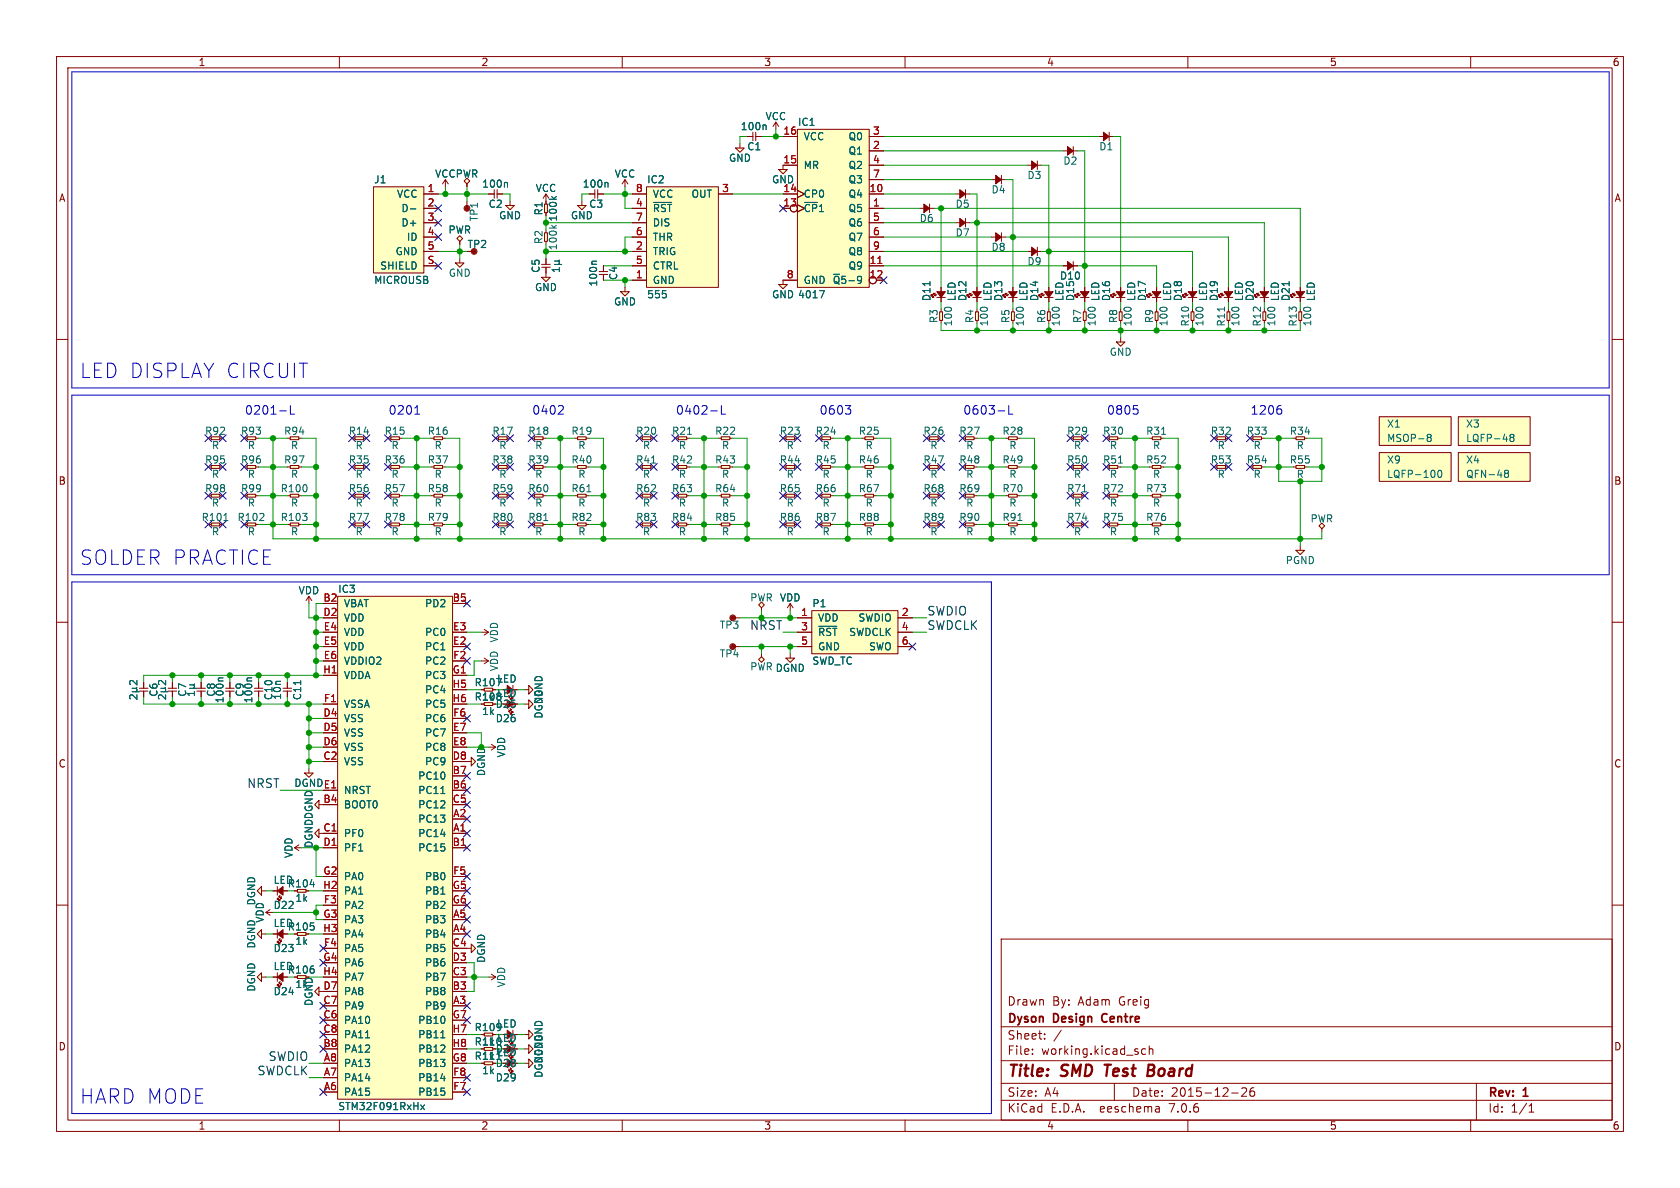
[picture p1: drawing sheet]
<svg xmlns="http://www.w3.org/2000/svg" width="297mm" height="210mm" viewBox="0 0 297 210" stroke-linecap="round" stroke-linejoin="round" font-family="sans-serif">
<defs><g id="words">
<g font-size="3.5" fill="#0000c2">
<text x="14" y="67.1">LED DISPLAY CIRCUIT</text>
<text x="14" y="100.1">SOLDER PRACTICE</text>
<text x="14" y="195.3">HARD MODE</text>
</g>
<g font-size="2.8" fill="#840000">
<text x="178" y="190.9">Title:</text>
<text x="187.7" y="190.9">SMD</text>
<text x="196.2" y="190.9">Test</text>
<text x="204.5" y="190.9">Board</text>
</g>
<g font-size="2.1" fill="#0000c2">
<text x="43.2" y="73.4">0201-L</text>
<text x="68.6" y="73.4">0201</text>
<text x="94" y="73.4">0402</text>
<text x="119.4" y="73.4">0402-L</text>
<text x="144.8" y="73.4">0603</text>
<text x="170.2" y="73.4">0603-L</text>
<text x="195.6" y="73.4">0805</text>
<text x="221" y="73.4">1206</text>
</g>
<g font-size="2.1" fill="#0f0f0f">
<text x="132.5" y="111.4">NRST</text>
<text x="163.8" y="108.9">SWDIO</text>
<text x="163.8" y="111.4">SWDCLK</text>
<text x="43.6" y="139.4">NRST</text>
<text x="45.5" y="190.2">SWDCLK</text>
<text x="47.4" y="187.6">SWDIO</text>
</g>
<g font-size="2.1" fill="#840000">
<text x="178" y="178">Drawn</text>
<text x="186" y="178">By:</text>
<text x="190.7" y="178">Adam</text>
<text x="198" y="178">Greig</text>
<text x="178" y="184">Sheet:</text>
<text x="178" y="181.2">Dyson</text>
<text x="186.3" y="181.2">Design</text>
<text x="195.5" y="181.2">Centre</text>
<text x="178" y="186.7">File:</text>
<text x="184.1" y="186.7">working.kicad_sch</text>
<text x="178" y="196.9">KiCad</text>
<text x="178" y="194.1">Size:</text>
<text x="184.7" y="194.1">A4</text>
<text x="185.7" y="196.9">E.D.A.</text>
<text x="194.6" y="196.9">eeschema</text>
<text x="200" y="194.1">Date:</text>
<text x="207" y="196.9">7.0.6</text>
<text x="207" y="194.1">2015-12-26</text>
<text x="263" y="194.3">Rev:</text>
<text x="263" y="196.9">Id:</text>
<text x="267.1" y="196.9">1/1</text>
<text x="269.4" y="194.3">1</text>
</g>
<g font-size="1.8" fill="#840000">
<text x="35" y="11.9">1</text>
<text x="85" y="11.9">2</text>
<text x="135" y="11.9">3</text>
<text x="185" y="11.9">4</text>
<text x="235" y="11.9">5</text>
<text x="285" y="11.9">6</text>
<text x="10.3" y="35.9">A</text>
<text x="285.3" y="35.9">A</text>
<text x="96.1" y="38.2" transform="rotate(-90 96.1 38.2)">R1</text>
<text x="82.6" y="44">TP2</text>
<text x="10.3" y="85.9">B</text>
<text x="285.3" y="85.9">B</text>
<text x="83.8" y="121.5">R107</text>
<text x="87.5" y="125.3">D25</text>
<text x="10.3" y="135.9">C</text>
<text x="285.3" y="135.9">C</text>
<text x="50.8" y="157.1">R104</text>
<text x="50.8" y="164.7">R105</text>
<text x="50.8" y="172.3">R106</text>
<text x="10.3" y="185.9">D</text>
<text x="83.8" y="182.5">R109</text>
<text x="85.1" y="185">1k</text>
<text x="285.3" y="185.9">D</text>
<text x="87.5" y="186.3">D27</text>
<text x="87.8" y="186.9">LED</text>
<text x="35" y="199.9">1</text>
<text x="85" y="199.9">2</text>
<text x="135" y="199.9">3</text>
<text x="185" y="199.9">4</text>
<text x="235" y="199.9">5</text>
<text x="285" y="199.9">6</text>
</g>
<g font-size="1.8" fill="#006464">
<text x="130.9" y="23.2">100n</text>
<text x="135.2" y="21.4">VCC</text>
<text x="141" y="22.5">IC1</text>
<text x="128.8" y="28.8">GND</text>
<text x="132" y="26.8">C1</text>
<text x="142" y="25">VCC</text>
<text x="149.9" y="27.5">Q1</text>
<text x="149.9" y="25">Q0</text>
<text x="187.9" y="29.3">D2</text>
<text x="194.2" y="26.8">D1</text>
<text x="66" y="32.6">J1</text>
<text x="70.1" y="35.2">VCC</text>
<text x="76.8" y="31.6">VCCPWR</text>
<text x="85.1" y="33.4">100n</text>
<text x="94.6" y="34.1">VCC</text>
<text x="102.9" y="33.4">100n</text>
<text x="108.6" y="31.6">VCC</text>
<text x="114.3" y="32.6">IC2</text>
<text x="115.3" y="35.2">VCC</text>
<text x="122.2" y="35.2">OUT</text>
<text x="136.4" y="32.6">GND</text>
<text x="142" y="35.2">CP0</text>
<text x="142" y="30.1">MR</text>
<text x="149.9" y="35.2">Q4</text>
<text x="149.9" y="30.1">Q2</text>
<text x="149.9" y="32.6">Q3</text>
<text x="175.2" y="34.4">D4</text>
<text x="181.5" y="31.9">D3</text>
<text x="70.9" y="37.7">D-</text>
<text x="70.9" y="40.2">D+</text>
<text x="79.2" y="41.5">PWR</text>
<text x="84.7" y="39.2" transform="rotate(-90 84.7 39.2)">TP1</text>
<text x="86.3" y="36.9">C2</text>
<text x="88.1" y="39">GND</text>
<text x="98.7" y="39.3" transform="rotate(-90 98.7 39.3)">100k</text>
<text x="100.8" y="39">GND</text>
<text x="104.1" y="36.9">C3</text>
<text x="115.3" y="37.7">~{RST}</text>
<text x="115.3" y="40.2">DIS</text>
<text x="142" y="37.7">~{CP}1</text>
<text x="149.9" y="37.7">Q5</text>
<text x="149.9" y="40.2">Q6</text>
<text x="162.5" y="39.5">D6</text>
<text x="168.8" y="36.9">D5</text>
<text x="67.1" y="47.9">SHIELD</text>
<text x="69.8" y="45.3">GND</text>
<text x="71.8" y="42.8">ID</text>
<text x="96.1" y="43.3" transform="rotate(-90 96.1 43.3)">R2</text>
<text x="98.7" y="44.3" transform="rotate(-90 98.7 44.3)">100k</text>
<text x="115.3" y="45.3">TRIG</text>
<text x="115.3" y="47.9">CTRL</text>
<text x="115.3" y="42.8">THR</text>
<text x="149.9" y="47.9">Q9</text>
<text x="149.9" y="42.8">Q7</text>
<text x="149.9" y="45.3">Q8</text>
<text x="168.8" y="42">D7</text>
<text x="175.2" y="44.6">D8</text>
<text x="181.5" y="47.1">D9</text>
<text x="66" y="50.4">MICROUSB</text>
<text x="79.2" y="49.1">GND</text>
<text x="94.5" y="51.7">GND</text>
<text x="95.6" y="48.3" transform="rotate(-90 95.6 48.3)">C5</text>
<text x="105.8" y="50.8" transform="rotate(-90 105.8 50.8)">100n</text>
<text x="109.3" y="49.6" transform="rotate(-90 109.3 49.6)">C4</text>
<text x="114.3" y="52.9">555</text>
<text x="115.3" y="50.4">GND</text>
<text x="136.4" y="52.9">GND 4017</text>
<text x="142" y="50.4">GND ~{Q}5-9</text>
<text x="164.7" y="53.3" transform="rotate(-90 164.7 53.3)">D11</text>
<text x="169.1" y="53.3" transform="rotate(-90 169.1 53.3)">LED</text>
<text x="171" y="53.3" transform="rotate(-90 171 53.3)">D12</text>
<text x="175.5" y="53.3" transform="rotate(-90 175.5 53.3)">LED</text>
<text x="177.4" y="53.3" transform="rotate(-90 177.4 53.3)">D13</text>
<text x="181.8" y="53.3" transform="rotate(-90 181.8 53.3)">LED</text>
<text x="183.7" y="53.3" transform="rotate(-90 183.7 53.3)">D14</text>
<text x="187.3" y="49.6">D10</text>
<text x="188.2" y="53.3" transform="rotate(-90 188.2 53.3)">LED</text>
<text x="190.1" y="53.3" transform="rotate(-90 190.1 53.3)">D15</text>
<text x="194.5" y="53.3" transform="rotate(-90 194.5 53.3)">LED</text>
<text x="196.4" y="53.3" transform="rotate(-90 196.4 53.3)">D16</text>
<text x="200.9" y="53.3" transform="rotate(-90 200.9 53.3)">LED</text>
<text x="202.8" y="53.3" transform="rotate(-90 202.8 53.3)">D17</text>
<text x="207.2" y="53.3" transform="rotate(-90 207.2 53.3)">LED</text>
<text x="209.1" y="53.3" transform="rotate(-90 209.1 53.3)">D18</text>
<text x="213.6" y="53.3" transform="rotate(-90 213.6 53.3)">LED</text>
<text x="215.5" y="53.3" transform="rotate(-90 215.5 53.3)">D19</text>
<text x="219.9" y="53.3" transform="rotate(-90 219.9 53.3)">LED</text>
<text x="221.8" y="53.3" transform="rotate(-90 221.8 53.3)">D20</text>
<text x="226.3" y="53.3" transform="rotate(-90 226.3 53.3)">LED</text>
<text x="228.2" y="53.3" transform="rotate(-90 228.2 53.3)">D21</text>
<text x="232.6" y="53.3" transform="rotate(-90 232.6 53.3)">LED</text>
<text x="108.5" y="54.2">GND</text>
<text x="166" y="57.2" transform="rotate(-90 166 57.2)">R3</text>
<text x="168.5" y="57.8" transform="rotate(-90 168.5 57.8)">100</text>
<text x="172.3" y="57.2" transform="rotate(-90 172.3 57.2)">R4</text>
<text x="174.9" y="57.8" transform="rotate(-90 174.9 57.8)">100</text>
<text x="178.7" y="57.2" transform="rotate(-90 178.7 57.2)">R5</text>
<text x="181.2" y="57.8" transform="rotate(-90 181.2 57.8)">100</text>
<text x="185" y="57.2" transform="rotate(-90 185 57.2)">R6</text>
<text x="187.6" y="57.8" transform="rotate(-90 187.6 57.8)">100</text>
<text x="191.4" y="57.2" transform="rotate(-90 191.4 57.2)">R7</text>
<text x="193.9" y="57.8" transform="rotate(-90 193.9 57.8)">100</text>
<text x="197.7" y="57.2" transform="rotate(-90 197.7 57.2)">R8</text>
<text x="200.3" y="57.8" transform="rotate(-90 200.3 57.8)">100</text>
<text x="204.1" y="57.2" transform="rotate(-90 204.1 57.2)">R9</text>
<text x="206.6" y="57.8" transform="rotate(-90 206.6 57.8)">100</text>
<text x="210.4" y="57.8" transform="rotate(-90 210.4 57.8)">R10</text>
<text x="213" y="57.8" transform="rotate(-90 213 57.8)">100</text>
<text x="216.8" y="57.8" transform="rotate(-90 216.8 57.8)">R11</text>
<text x="219.3" y="57.8" transform="rotate(-90 219.3 57.8)">100</text>
<text x="223.1" y="57.8" transform="rotate(-90 223.1 57.8)">R12</text>
<text x="225.7" y="57.8" transform="rotate(-90 225.7 57.8)">100</text>
<text x="229.5" y="57.8" transform="rotate(-90 229.5 57.8)">R13</text>
<text x="232" y="57.8" transform="rotate(-90 232 57.8)">100</text>
<text x="196.1" y="63.1">GND</text>
<text x="36.2" y="77.1">R92</text>
<text x="42.5" y="77.1">R93</text>
<text x="50.1" y="77.1">R94</text>
<text x="61.6" y="77.1">R14</text>
<text x="67.9" y="77.1">R15</text>
<text x="75.5" y="77.1">R16</text>
<text x="87" y="77.1">R17</text>
<text x="93.3" y="77.1">R18</text>
<text x="100.9" y="77.1">R19</text>
<text x="112.4" y="77.1">R20</text>
<text x="118.7" y="77.1">R21</text>
<text x="126.3" y="77.1">R22</text>
<text x="137.8" y="77.1">R23</text>
<text x="144.1" y="77.1">R24</text>
<text x="151.7" y="77.1">R25</text>
<text x="163.2" y="77.1">R26</text>
<text x="169.5" y="77.1">R27</text>
<text x="177.1" y="77.1">R28</text>
<text x="188.6" y="77.1">R29</text>
<text x="194.9" y="77.1">R30</text>
<text x="202.5" y="77.1">R31</text>
<text x="214" y="77.1">R32</text>
<text x="220.3" y="77.1">R33</text>
<text x="227.9" y="77.1">R34</text>
<text x="245.1" y="75.8">X1</text>
<text x="259.1" y="75.8">X3</text>
<text x="36.2" y="82.1">R95</text>
<text x="37.4" y="79.6">R</text>
<text x="42.5" y="82.1">R96</text>
<text x="43.7" y="79.6">R</text>
<text x="50.1" y="82.1">R97</text>
<text x="51.3" y="79.6">R</text>
<text x="61.6" y="82.1">R35</text>
<text x="62.8" y="79.6">R</text>
<text x="67.9" y="82.1">R36</text>
<text x="69.1" y="79.6">R</text>
<text x="75.5" y="82.1">R37</text>
<text x="76.7" y="79.6">R</text>
<text x="87" y="82.1">R38</text>
<text x="88.2" y="79.6">R</text>
<text x="93.3" y="82.1">R39</text>
<text x="94.5" y="79.6">R</text>
<text x="100.9" y="82.1">R40</text>
<text x="102.1" y="79.6">R</text>
<text x="112.4" y="82.1">R41</text>
<text x="113.6" y="79.6">R</text>
<text x="118.7" y="82.1">R42</text>
<text x="119.9" y="79.6">R</text>
<text x="126.3" y="82.1">R43</text>
<text x="127.5" y="79.6">R</text>
<text x="137.8" y="82.1">R44</text>
<text x="139" y="79.6">R</text>
<text x="144.1" y="82.1">R45</text>
<text x="145.3" y="79.6">R</text>
<text x="151.7" y="82.1">R46</text>
<text x="152.9" y="79.6">R</text>
<text x="163.2" y="82.1">R47</text>
<text x="164.4" y="79.6">R</text>
<text x="169.5" y="82.1">R48</text>
<text x="170.7" y="79.6">R</text>
<text x="177.1" y="82.1">R49</text>
<text x="178.3" y="79.6">R</text>
<text x="188.6" y="82.1">R50</text>
<text x="189.8" y="79.6">R</text>
<text x="194.9" y="82.1">R51</text>
<text x="196.1" y="79.6">R</text>
<text x="202.5" y="82.1">R52</text>
<text x="203.7" y="79.6">R</text>
<text x="214" y="82.1">R53</text>
<text x="215.2" y="79.6">R</text>
<text x="220.3" y="82.1">R54</text>
<text x="221.5" y="79.6">R</text>
<text x="227.9" y="82.1">R55</text>
<text x="229.1" y="79.6">R</text>
<text x="245.1" y="78.3">MSOP-8</text>
<text x="245.1" y="82.1">X9</text>
<text x="259.1" y="82.1">X4</text>
<text x="259.1" y="78.3">LQFP-48</text>
<text x="36.2" y="87.2">R98</text>
<text x="37.4" y="89.8">R</text>
<text x="37.4" y="84.7">R</text>
<text x="42.5" y="87.2">R99</text>
<text x="43.7" y="89.8">R</text>
<text x="43.7" y="84.7">R</text>
<text x="49.5" y="87.2">R100</text>
<text x="51.3" y="84.7">R</text>
<text x="51.3" y="89.8">R</text>
<text x="61.6" y="87.2">R56</text>
<text x="62.8" y="89.8">R</text>
<text x="62.8" y="84.7">R</text>
<text x="67.9" y="87.2">R57</text>
<text x="69.1" y="84.7">R</text>
<text x="69.1" y="89.8">R</text>
<text x="75.5" y="87.2">R58</text>
<text x="76.7" y="89.8">R</text>
<text x="76.7" y="84.7">R</text>
<text x="87" y="87.2">R59</text>
<text x="88.2" y="84.7">R</text>
<text x="88.2" y="89.8">R</text>
<text x="93.3" y="87.2">R60</text>
<text x="94.5" y="84.7">R</text>
<text x="94.5" y="89.8">R</text>
<text x="100.9" y="87.2">R61</text>
<text x="102.1" y="84.7">R</text>
<text x="102.1" y="89.8">R</text>
<text x="112.4" y="87.2">R62</text>
<text x="113.6" y="89.8">R</text>
<text x="113.6" y="84.7">R</text>
<text x="118.7" y="87.2">R63</text>
<text x="119.9" y="84.7">R</text>
<text x="119.9" y="89.8">R</text>
<text x="126.3" y="87.2">R64</text>
<text x="127.5" y="89.8">R</text>
<text x="127.5" y="84.7">R</text>
<text x="137.8" y="87.2">R65</text>
<text x="139" y="84.7">R</text>
<text x="139" y="89.8">R</text>
<text x="144.1" y="87.2">R66</text>
<text x="145.3" y="84.7">R</text>
<text x="145.3" y="89.8">R</text>
<text x="151.7" y="87.2">R67</text>
<text x="152.9" y="89.8">R</text>
<text x="152.9" y="84.7">R</text>
<text x="163.2" y="87.2">R68</text>
<text x="164.4" y="89.8">R</text>
<text x="164.4" y="84.7">R</text>
<text x="169.5" y="87.2">R69</text>
<text x="170.7" y="89.8">R</text>
<text x="170.7" y="84.7">R</text>
<text x="177.1" y="87.2">R70</text>
<text x="178.3" y="84.7">R</text>
<text x="178.3" y="89.8">R</text>
<text x="188.6" y="87.2">R71</text>
<text x="189.8" y="84.7">R</text>
<text x="189.8" y="89.8">R</text>
<text x="194.9" y="87.2">R72</text>
<text x="196.1" y="89.8">R</text>
<text x="196.1" y="84.7">R</text>
<text x="202.5" y="87.2">R73</text>
<text x="203.7" y="84.7">R</text>
<text x="203.7" y="89.8">R</text>
<text x="215.2" y="84.7">R</text>
<text x="221.5" y="84.7">R</text>
<text x="229.1" y="84.7">R</text>
<text x="245.1" y="84.7">LQFP-100</text>
<text x="259.1" y="84.7">QFN-48</text>
<text x="35.5" y="92.3">R101</text>
<text x="37.4" y="94.8">R</text>
<text x="41.9" y="92.3">R102</text>
<text x="43.7" y="94.8">R</text>
<text x="49.5" y="92.3">R103</text>
<text x="51.3" y="94.8">R</text>
<text x="61.6" y="92.3">R77</text>
<text x="62.8" y="94.8">R</text>
<text x="67.9" y="92.3">R78</text>
<text x="69.1" y="94.8">R</text>
<text x="75.5" y="92.3">R79</text>
<text x="76.7" y="94.8">R</text>
<text x="87" y="92.3">R80</text>
<text x="88.2" y="94.8">R</text>
<text x="93.3" y="92.3">R81</text>
<text x="94.5" y="94.8">R</text>
<text x="100.9" y="92.3">R82</text>
<text x="102.1" y="94.8">R</text>
<text x="112.4" y="92.3">R83</text>
<text x="113.6" y="94.8">R</text>
<text x="118.7" y="92.3">R84</text>
<text x="119.9" y="94.8">R</text>
<text x="126.3" y="92.3">R85</text>
<text x="127.5" y="94.8">R</text>
<text x="137.8" y="92.3">R86</text>
<text x="139" y="94.8">R</text>
<text x="144.1" y="92.3">R87</text>
<text x="145.3" y="94.8">R</text>
<text x="151.7" y="92.3">R88</text>
<text x="152.9" y="94.8">R</text>
<text x="163.2" y="92.3">R89</text>
<text x="164.4" y="94.8">R</text>
<text x="169.5" y="92.3">R90</text>
<text x="170.7" y="94.8">R</text>
<text x="177.1" y="92.3">R91</text>
<text x="178.3" y="94.8">R</text>
<text x="188.6" y="92.3">R74</text>
<text x="189.8" y="94.8">R</text>
<text x="194.9" y="92.3">R75</text>
<text x="196.1" y="94.8">R</text>
<text x="202.5" y="92.3">R76</text>
<text x="203.7" y="94.8">R</text>
<text x="231.6" y="92.6">PWR</text>
<text x="227.2" y="99.9">PGND</text>
<text x="52.7" y="105.3">VDD</text>
<text x="59.7" y="105">IC3</text>
<text x="60.7" y="107.5">VBAT</text>
<text x="75" y="107.5">PD2</text>
<text x="132.5" y="106.5">PWR VDD</text>
<text x="137.8" y="106.5">VDD</text>
<text x="143.5" y="107.5">P1</text>
<text x="60.7" y="110.1">VDD</text>
<text x="60.7" y="112.6">VDD</text>
<text x="75" y="112.6">PC0</text>
<text x="88.2" y="113.7" transform="rotate(-90 88.2 113.7)">VDD</text>
<text x="127.2" y="111.4">TP3</text>
<text x="144.5" y="110.1">VDD</text>
<text x="144.5" y="112.6">~{RST}SWDCLK</text>
<text x="151.7" y="110.1">SWDIO</text>
<text x="60.7" y="115.2">VDD</text>
<text x="60.7" y="117.7">VDDIO2</text>
<text x="75" y="115.2">PC1</text>
<text x="75" y="117.7">PC2</text>
<text x="88.2" y="118.8" transform="rotate(-90 88.2 118.8)">VDD</text>
<text x="127.2" y="116.4">TP4</text>
<text x="132.5" y="118.7">PWR DGND</text>
<text x="137" y="119">DGND</text>
<text x="143.5" y="117.7">SWD_TC</text>
<text x="144.5" y="115.2">GND</text>
<text x="153.5" y="115.2">SWO</text>
<text x="28" y="123.3" transform="rotate(-90 28 123.3)">C6</text>
<text x="33.1" y="123.3" transform="rotate(-90 33.1 123.3)">C7</text>
<text x="38.2" y="123.3" transform="rotate(-90 38.2 123.3)">C8</text>
<text x="39.7" y="124.4" transform="rotate(-90 39.7 124.4)">100n</text>
<text x="43.3" y="123.3" transform="rotate(-90 43.3 123.3)">C9</text>
<text x="44.8" y="124.4" transform="rotate(-90 44.8 124.4)">100n</text>
<text x="48.4" y="123.9" transform="rotate(-90 48.4 123.9)">C10</text>
<text x="49.9" y="123.8" transform="rotate(-90 49.9 123.8)">10n</text>
<text x="53.4" y="123.9" transform="rotate(-90 53.4 123.9)">C11</text>
<text x="60.7" y="125.3">VSSA</text>
<text x="60.7" y="120.2">VDDA</text>
<text x="75" y="120.2">PC3</text>
<text x="75" y="122.8">PC4</text>
<text x="75" y="125.3">PC5</text>
<text x="83.8" y="124.1">R108</text>
<text x="85.1" y="124.1">1k</text>
<text x="87.8" y="120.9">LED</text>
<text x="87.8" y="123.4">LED</text>
<text x="96.1" y="124.6" transform="rotate(-90 96.1 124.6)">DGND</text>
<text x="60.7" y="127.9">VSS</text>
<text x="60.7" y="130.4">VSS</text>
<text x="75" y="130.4">PC7</text>
<text x="75" y="127.9">PC6</text>
<text x="85.1" y="126.6">1k</text>
<text x="87.5" y="127.9">D26</text>
<text x="96.1" y="127.1" transform="rotate(-90 96.1 127.1)">DGND</text>
<text x="60.7" y="135.5">VSS</text>
<text x="60.7" y="132.9">VSS</text>
<text x="75" y="135.5">PC9</text>
<text x="75" y="132.9">PC8</text>
<text x="89.5" y="134" transform="rotate(-90 89.5 134)">VDD</text>
<text x="51.9" y="139.3">DGNDE1</text>
<text x="60.7" y="143.1">BOOT0</text>
<text x="60.7" y="140.6">NRST</text>
<text x="73.8" y="140.6">PC11</text>
<text x="73.8" y="138">PC10</text>
<text x="73.8" y="143.1">PC12</text>
<text x="55.5" y="150" transform="rotate(-90 55.5 150)">DGNDDGND</text>
<text x="60.7" y="148.2">PF0</text>
<text x="73.8" y="148.2">PC14</text>
<text x="73.8" y="145.6">PC13</text>
<text x="51.9" y="151.8" transform="rotate(-90 51.9 151.8)">VDD</text>
<text x="60.7" y="150.7">PF1</text>
<text x="60.7" y="155.8">PA0</text>
<text x="73.8" y="150.7">PC15</text>
<text x="75" y="155.8">PB0</text>
<text x="45.3" y="160.2" transform="rotate(-90 45.3 160.2)">DGND</text>
<text x="48.3" y="156.4">LED</text>
<text x="48.3" y="160.9">D22</text>
<text x="52.1" y="159.6">1k</text>
<text x="60.7" y="160.9">PA2</text>
<text x="60.7" y="158.3">PA1</text>
<text x="75" y="158.3">PB1</text>
<text x="75" y="160.9">PB2</text>
<text x="45.3" y="167.8" transform="rotate(-90 45.3 167.8)">DGND</text>
<text x="46.8" y="163.2" transform="rotate(-90 46.8 163.2)">VDD</text>
<text x="48.3" y="164.1">LED</text>
<text x="52.1" y="167.2">1k</text>
<text x="60.7" y="163.4">PA3</text>
<text x="60.7" y="166">PA4</text>
<text x="75" y="166">PB4</text>
<text x="75" y="163.4">PB3</text>
<text x="48.3" y="171.7">LED</text>
<text x="48.3" y="168.5">D23</text>
<text x="60.7" y="168.5">PA5</text>
<text x="60.7" y="171">PA6</text>
<text x="60.7" y="173.6">PA7</text>
<text x="75" y="173.6">PB7</text>
<text x="75" y="168.5">PB5</text>
<text x="75" y="171">PB6</text>
<text x="86" y="170.3" transform="rotate(-90 86 170.3)">DGND</text>
<text x="45.3" y="175.4" transform="rotate(-90 45.3 175.4)">DGND</text>
<text x="48.3" y="176.1">D24</text>
<text x="52.1" y="174.9">1k</text>
<text x="55.5" y="177.9" transform="rotate(-90 55.5 177.9)">DGND</text>
<text x="60.7" y="178.7">PA9</text>
<text x="60.7" y="176.1">PA8</text>
<text x="75" y="178.7">PB9</text>
<text x="75" y="176.1">PB8</text>
<text x="89.5" y="174.6" transform="rotate(-90 89.5 174.6)">VDD</text>
<text x="60.7" y="181.2">PA10</text>
<text x="60.7" y="183.7">PA11</text>
<text x="73.8" y="181.2">PB10</text>
<text x="73.8" y="183.7">PB11</text>
<text x="83.8" y="185">R110</text>
<text x="87.8" y="181.8">LED</text>
<text x="87.8" y="184.4">LED</text>
<text x="60.7" y="191.4">PA14</text>
<text x="60.7" y="188.8">PA13</text>
<text x="60.7" y="186.3">PA12</text>
<text x="73.8" y="191.4">PB14</text>
<text x="73.8" y="188.8">PB13</text>
<text x="73.8" y="186.3">PB12</text>
<text x="83.8" y="187.6">R111</text>
<text x="85.1" y="190.1">1k</text>
<text x="85.1" y="187.6">1k</text>
<text x="87.5" y="191.4">D29</text>
<text x="87.5" y="188.8">D28</text>
<text x="96.1" y="190.6" transform="rotate(-90 96.1 190.6)">DGNDDGND</text>
<text x="96.1" y="188.1" transform="rotate(-90 96.1 188.1)">DGND</text>
<text x="59.7" y="196.4">STM32F091RxHx</text>
<text x="60.7" y="193.9">PA15</text>
<text x="73.8" y="193.9">PB15</text>
</g>
<g font-size="1.8" fill="#a90000">
<text x="138.4" y="23.9">16</text>
<text x="154.2" y="23.9">3</text>
<text x="138.4" y="29">15</text>
<text x="154.2" y="26.4">2</text>
<text x="154.2" y="29">4</text>
<text x="75.5" y="34">1</text>
<text x="112.3" y="34">8</text>
<text x="127.6" y="34">3</text>
<text x="138.4" y="34">14</text>
<text x="153.6" y="34">10</text>
<text x="154.2" y="31.5">7</text>
<text x="75.5" y="36.6">2</text>
<text x="75.5" y="39.1">3</text>
<text x="75.5" y="41.7">4</text>
<text x="112.3" y="36.6">4</text>
<text x="112.3" y="41.7">6</text>
<text x="112.3" y="39.1">7</text>
<text x="138.4" y="36.6">13</text>
<text x="154.2" y="36.6">1</text>
<text x="154.2" y="39.1">5</text>
<text x="154.2" y="41.7">6</text>
<text x="75.5" y="44.2">5</text>
<text x="75.5" y="46.7">S</text>
<text x="112.3" y="44.2">2</text>
<text x="112.3" y="46.7">5</text>
<text x="153.6" y="46.7">11</text>
<text x="154.2" y="44.2">9</text>
<text x="112.3" y="49.3">1</text>
<text x="139" y="49.3">8</text>
<text x="153.6" y="49.3">12</text>
<text x="57.1" y="106.4">B2</text>
<text x="79.9" y="106.4">B5</text>
<text x="57.1" y="109">D2</text>
<text x="57.1" y="111.5">E4</text>
<text x="80" y="111.5">E3</text>
<text x="141.5" y="109">1</text>
<text x="141.5" y="111.5">3</text>
<text x="159.3" y="109">2</text>
<text x="159.3" y="111.5">4</text>
<text x="57" y="119.1">H1</text>
<text x="57.1" y="114">E5</text>
<text x="57.1" y="116.6">E6</text>
<text x="79.9" y="119.1">G1</text>
<text x="80" y="114">E2</text>
<text x="80" y="116.6">F2</text>
<text x="141.5" y="114">5</text>
<text x="159.3" y="114">6</text>
<text x="57.2" y="124.2">F1</text>
<text x="79.9" y="121.7">H5</text>
<text x="79.9" y="124.2">H6</text>
<text x="57.1" y="126.7">D4</text>
<text x="57.1" y="129.3">D5</text>
<text x="57.1" y="131.8">D6</text>
<text x="80" y="129.3">E7</text>
<text x="80" y="131.8">E8</text>
<text x="80" y="126.7">F6</text>
<text x="57.1" y="134.4">C2</text>
<text x="79.9" y="136.9">B7</text>
<text x="79.9" y="134.4">D8</text>
<text x="57.1" y="142">B4</text>
<text x="79.9" y="139.4">B6</text>
<text x="79.9" y="142">C5</text>
<text x="57.1" y="147.1">C1</text>
<text x="57.1" y="149.6">D1</text>
<text x="79.9" y="149.6">B1</text>
<text x="80" y="147.1">A1</text>
<text x="80" y="144.5">A2</text>
<text x="57.1" y="154.7">G2</text>
<text x="80" y="154.7">F5</text>
<text x="57" y="157.2">H2</text>
<text x="57.2" y="159.8">F3</text>
<text x="79.9" y="157.2">G5</text>
<text x="79.9" y="159.8">G6</text>
<text x="57" y="164.8">H3</text>
<text x="57.1" y="162.3">G3</text>
<text x="57.2" y="167.4">F4</text>
<text x="79.9" y="167.4">C4</text>
<text x="80" y="164.8">A4</text>
<text x="80" y="162.3">A5</text>
<text x="57" y="172.5">H4</text>
<text x="57.1" y="169.9">G4</text>
<text x="79.9" y="172.5">C3</text>
<text x="79.9" y="169.9">D3</text>
<text x="57.1" y="177.5">C7</text>
<text x="57.1" y="175">D7</text>
<text x="79.9" y="175">B3</text>
<text x="80" y="177.5">A3</text>
<text x="57.1" y="185.2">B8</text>
<text x="57.1" y="180.1">C6</text>
<text x="57.1" y="182.6">C8</text>
<text x="79.9" y="182.6">H7</text>
<text x="79.9" y="185.2">H8</text>
<text x="79.9" y="180.1">G7</text>
<text x="57.2" y="190.2">A7</text>
<text x="57.2" y="187.7">A8</text>
<text x="79.9" y="187.7">G8</text>
<text x="80" y="190.2">F8</text>
<text x="57.2" y="192.8">A6</text>
<text x="80" y="192.8">F7</text>
</g>
<text font-size="1.8" fill="#009600" x="86" y="137.3" transform="rotate(-90 86 137.3)">DGND</text>
</g></defs>
<g fill="none" stroke="#840000" stroke-width=".18">
<path d="M10 10h277v190h-277zM12 12h273v186h-273zM60 10v2M110 10v2M160 10v2M210 10v2M260 10v2M136.7 22.4l.5-.8v1.3M137.2 21.6l.5 .8M175.3 31.8h.7M177 31v1.5M177 31.8h.8"/>
<path d="M188 26.7h.7M189.7 25.9v1.5M189.7 26.7h.8M10 60h2M165.4 51.8l-.3 .3v-.3l-.5 .5h.2l-.2-.2v.2M165.6 52.1l-.2 .2v-.2l-.6 .5h.3l-.3-.3v.3M165.6 52.6h1.5M166.4 50.8v.8M166.4 52.6v.7M171.7 51.8l-.3 .3v-.3l-.5 .5h.3l-.3-.2v.2M172 52.1l-.3 .2v-.2l-.5 .5h.2l-.2-.3v.3M172 52.6h1.5"/>
<path d="M172.5 55.1h.5v1.5h-.5zM172.7 50.8v.8M172.7 52.6v.7M285 60h2M203.7 77.2h1.5v.5h-1.5zM215.1 77.2h1.6v.5h-1.6zM94.5 82.3h1.5v.5h-1.5zM94.5 87.4h1.5v.5h-1.5zM102.1 92.5h1.5v.5h-1.5zM10 110h2M285 110h2M10 160h2"/>
<path d="M285 160h2M86.9 172.2l.7 .5h-1.2M87.6 172.7l-.7 .5M177 166h108v32h-108zM60 198v2M85.6 182.6h1.5v.5h-1.5zM85.6 187.7h1.5v.5h-1.5zM85.6 185.2h1.5v.5h-1.5zM110 198v2M160 198v2M177 194.5h108M177 191.5h108"/>
<path d="M177 187.5h108M177 181.5h108M182.5 186.3v.1M182.5 185.5v.1M184.7 183.6v.1M184.7 182.8v.1M187.6 182.1l-1.3 2M197 191.5v3M202.5 185.5l-.4-.1-.3 .3v.4l.2 .2h.5M203.2 185.5l.2-.1 .3 .1 .1 .9M203.2 184.9v1.5M204.9 195.7l.1 .9"/>
<path d="M205 196.5l-.2 .1M205 196h-.2M210 198v2M217.7 193.2h1.2M219.5 192.4l.6-.1 .2 .1 .1 .3-.9 1.1h.9M221.7 192.3a.59 .59 0 0 0-.7 .6v.6l.1 .2 .4 .1 .2-.1 .1-.5-.1-.3h-.5l-.2 .3M260 198v2M261 191.5v6.5M270.3 196.6h.9M270.3 195.5l.4-.4v1.5"/>
</g>
<path d="M195.3 188.2h1.1M195.8 188.2l-.2 2M203 189.2h.6M203.1 188.2h.6M203.6 189.2l.3 .1M203.8 190.1l-1 .1M203.8 189.1l-.2 .1" fill="none" stroke="#840000" stroke-width=".4"/>
<path d="M194.9 179.4l-.1 .4 .1 .7" fill="none" stroke="#840000" stroke-width=".3"/>
<g fill="#840000" stroke="#840000" stroke-width=".18">
<path d="M176 31l1 .8-1 .7z"/>
<path d="M188.7 25.9l1 .8-1 .7z"/>
<path d="M165.6 51.6h1.5l-.7 1z"/>
<path d="M172 51.6h1.5l-.8 1z"/>
</g>
<g fill="#ffffc2" stroke="#ffffc2" stroke-width=".18">
<path d="M203.7 77.2h1.5v.5h-1.5z"/>
<path d="M85.6 182.6h1.5v.5h-1.5z"/>
<path d="M85.6 187.7h1.5v.5h-1.5z"/>
<path d="M94.5 82.3h1.5v.5h-1.5z"/>
<path d="M215.1 77.2h1.6v.5h-1.6z"/>
<path d="M85.6 185.2h1.5v.5h-1.5z"/>
<path d="M172.5 55.1h.5v1.5h-.5z"/>
<path d="M94.5 87.4h1.5v.5h-1.5z"/>
<path d="M102.1 92.5h1.5v.5h-1.5z"/>
</g>
<path d="M164.4 49.8v.7M205.3 76.8h.8" fill="none" stroke="#006464" stroke-width=".18"/>
<path d="M45.5 165.1l.7-.8v1.6z" fill="#ffffc2"/>
<path d="M45.5 165.1l.7-.8v1.6zM46.2 165.1h.8" fill="none" stroke="#840000" stroke-width=".18"/>
<path d="M45.5 172.7l.7-.7v1.5z" fill="#ffffc2"/>
<path d="M102.1 82.3h1.5v.5h-1.5zM45.5 172.7l.7-.7v1.5zM46.2 172.7h.8M47.8 160.8l-.8 .5M48.3 161.3h-1.3l.8 .5" fill="none" stroke="#840000" stroke-width=".18"/>
<path d="M102.1 82.3h1.5v.5h-1.5z" fill="#ffffc2" stroke="#ffffc2" stroke-width=".18"/>
<path d="M46.2 156.7v1.5l-.7-.7z" fill="#ffffc2"/>
<path d="M168.9 34.3h.8M170.7 33.5v1.6M170.7 34.3h.7M46.2 156.7v1.5l-.7-.7zM46.2 157.5h.8M52.8 149.4l-.7 .5M53.3 149.9h-1.2l.7 .5" fill="none" stroke="#840000" stroke-width=".18"/>
<path d="M169.7 33.5l1 .8-1 .8z" fill="#840000" stroke="#840000" stroke-width=".18"/>
<path d="M83.3 166.9l.8 .7-.8 .8z" fill="#ffffc2"/>
<g fill="none" stroke="#840000" stroke-width=".18">
<path d="M178.1 51.8l-.3 .3v-.3l-.5 .5h.2l-.2-.2v.2M178.3 52.1l-.2 .2v-.2l-.6 .5h.3l-.3-.3v.3M178.3 52.6h1.5M178.8 55.1h.5v1.5h-.5zM179.1 50.8v.8M179.1 52.6v.7M138.9 77.2h1.6v.5h-1.6zM145.3 77.2h1.5v.5h-1.5zM189.7 77.2h1.6v.5h-1.6zM196.1 77.2h1.5v.5h-1.5zM221.5 77.2h1.5v.5h-1.5zM243.8 73.7h12.7v5h-12.7z"/>
<path d="M102.1 87.4h1.5v.5h-1.5zM113.5 87.4h1.6v.5h-1.6zM113.5 82.3h1.6v.5h-1.6zM119.9 82.3h1.5v.5h-1.5zM127.5 87.4h1.5v.5h-1.5zM138.9 82.3h1.6v.5h-1.6zM138.9 87.4h1.6v.5h-1.6zM145.3 82.3h1.5v.5h-1.5zM145.3 87.4h1.5v.5h-1.5zM152.9 87.4h1.5v.5h-1.5zM152.9 82.3h1.5v.5h-1.5zM152.9 92.5h1.5v.5h-1.5z"/>
<path d="M189.7 82.3h1.6v.5h-1.6zM189.7 87.4h1.6v.5h-1.6zM189.7 92.5h1.6v.5h-1.6zM196.1 92.5h1.5v.5h-1.5zM203.7 82.3h1.5v.5h-1.5zM203.7 87.4h1.5v.5h-1.5zM215.1 82.3h1.6v.5h-1.6zM229.1 82.3h1.5v.5h-1.5zM257.8 80h12.7v5.1h-12.7zM82.5 167.6h.8M83.3 166.9l.8 .7-.8 .8z"/>
</g>
<g fill="#ffffc2" stroke="#ffffc2" stroke-width=".18">
<path d="M178.8 55.1h.5v1.5h-.5z"/>
<path d="M102.1 87.4h1.5v.5h-1.5z"/>
<path d="M113.5 87.4h1.6v.5h-1.6z"/>
<path d="M243.8 73.7h12.7v5h-12.7z"/>
<path d="M257.8 80h12.7v5.1h-12.7z"/>
<path d="M215.1 82.3h1.6v.5h-1.6z"/>
<path d="M229.1 82.3h1.5v.5h-1.5z"/>
<path d="M221.5 77.2h1.5v.5h-1.5z"/>
<path d="M152.9 87.4h1.5v.5h-1.5z"/>
<path d="M145.3 77.2h1.5v.5h-1.5z"/>
<path d="M145.3 82.3h1.5v.5h-1.5z"/>
<path d="M138.9 82.3h1.6v.5h-1.6z"/>
<path d="M138.9 77.2h1.6v.5h-1.6z"/>
<path d="M152.9 82.3h1.5v.5h-1.5z"/>
<path d="M152.9 92.5h1.5v.5h-1.5z"/>
<path d="M127.5 87.4h1.5v.5h-1.5z"/>
<path d="M145.3 87.4h1.5v.5h-1.5z"/>
<path d="M113.5 82.3h1.6v.5h-1.6z"/>
<path d="M196.1 77.2h1.5v.5h-1.5z"/>
<path d="M189.7 82.3h1.6v.5h-1.6z"/>
<path d="M189.7 77.2h1.6v.5h-1.6z"/>
<path d="M203.7 82.3h1.5v.5h-1.5z"/>
<path d="M119.9 82.3h1.5v.5h-1.5z"/>
<path d="M203.7 87.4h1.5v.5h-1.5z"/>
<path d="M196.1 92.5h1.5v.5h-1.5z"/>
<path d="M189.7 87.4h1.6v.5h-1.6z"/>
<path d="M189.7 92.5h1.6v.5h-1.6z"/>
<path d="M138.9 87.4h1.6v.5h-1.6z"/>
</g>
<path d="M178.3 51.6h1.5l-.7 1z" fill="#840000" stroke="#840000" stroke-width=".18"/>
<path d="M252.4 77.3h.1M252.4 76.8h.4l.2 .1v.2l-.2 .2M252.5 77.3h.3M252.5 77.3l-.1 .1M252.8 77.3l.2 .3v.3l-.2 .1h-.4M103.7 86.9h.8M115.2 81.9h.7M191.4 86.9h.7M266.2 83.7l-.2-.3 .2-.3 .4 .1 .1 .2-.3 .3M266.2 83.7l-.2 .2v.4l.2 .1 .4-.1 .1-.1v-.3l-.3-.2M266.2 83.7h.2" fill="none" stroke="#006464" stroke-width=".18"/>
<path d="M55.6 175.3l.8-.8v1.5z" fill="#ffffc2"/>
<g fill="none" stroke="#840000" stroke-width=".18">
<path d="M229.6 55.1h.5v1.5h-.5zM113.5 92.5h1.6v.5h-1.6zM119.9 87.4h1.5v.5h-1.5zM127.5 82.3h1.5v.5h-1.5zM138.9 92.5h1.6v.5h-1.6zM145.3 92.5h1.5v.5h-1.5zM178.3 92.5h1.5v.5h-1.5zM196.1 87.4h1.5v.5h-1.5zM203.7 92.5h1.5v.5h-1.5zM129.5 109.2h1.3M141 109.2h2.5M141 111.8h2.5"/>
<path d="M141 114.3h2.5M143.5 108h15.2v7.6h-15.2zM158.7 109.2h2.6M158.7 111.8h2.6M158.7 114.3h2.6M48.3 157.5h.7M49 156.7v1.5M49.5 158.2l-.2 .3h.2l-.5 .5v-.2l.3 .2h-.3M49.8 158.5l-.3 .3h.3l-.5 .5v-.3l.2 .3h-.2M50 157.5h.8M52.6 157.2h1.5v.5h-1.5zM48.3 172.7h.7"/>
<path d="M48.3 165.1h.7M49 164.3v1.6M49 172v1.5M49.5 173.5l-.2 .2h.2l-.5 .5v-.2l.3 .2h-.3M49.5 165.9l-.2 .2h.2l-.5 .5v-.2l.3 .2h-.3M49.8 173.7l-.3 .3h.3l-.5 .5v-.3l.2 .3h-.2M49.8 166.1l-.3 .3h.3l-.5 .5v-.3l.2 .3h-.2M50 172.7h.8M50 165.1h.8M52.6 172.5h1.5v.5h-1.5zM52.6 164.8h1.5v.6h-1.5zM55.6 175.3l.8-.8v1.5z"/>
<path d="M56.4 175.3h.7"/>
<circle cx="129.5" cy="109.2" r=".25"/>
<circle cx="129.5" cy="109.2" r=".13"/>
<circle cx="129.5" cy="109.2" r=".38"/>
<circle cx="129.5" cy="109.2" r=".51"/>
</g>
<g fill="#ffffc2" stroke="#ffffc2" stroke-width=".18">
<path d="M52.6 172.5h1.5v.5h-1.5z"/>
<path d="M196.1 87.4h1.5v.5h-1.5z"/>
<path d="M203.7 92.5h1.5v.5h-1.5z"/>
<path d="M178.3 92.5h1.5v.5h-1.5z"/>
<path d="M138.9 92.5h1.6v.5h-1.6z"/>
<path d="M145.3 92.5h1.5v.5h-1.5z"/>
<path d="M229.6 55.1h.5v1.5h-.5z"/>
<path d="M52.6 157.2h1.5v.5h-1.5z"/>
<path d="M52.6 164.8h1.5v.6h-1.5z"/>
<path d="M119.9 87.4h1.5v.5h-1.5z"/>
<path d="M127.5 82.3h1.5v.5h-1.5z"/>
<path d="M113.5 92.5h1.6v.5h-1.6z"/>
<path d="M143.5 108h15.2v7.6h-15.2z"/>
</g>
<g fill="#840000" stroke="#840000" stroke-width=".18">
<path d="M49 172.7l1-.7v1.5z"/>
<path d="M49 157.5l1-.8v1.5z"/>
<path d="M49 165.1l1-.8v1.6z"/>
</g>
<path d="M179.9 92h.8M144.8 110.7h3.1M54.8 156.4h.8" fill="none" stroke="#006464" stroke-width=".18"/>
<path d="M138.9 116.3h1.6l-.8 .8z" fill="#ffffc2"/>
<path d="M184.4 51.8l-.3 .3v-.3l-.5 .5h.3l-.3-.2v.2M184.7 52.1l-.3 .2v-.2l-.5 .5h.2l-.2-.3v.3M184.7 52.6h1.5M185.4 50.8v.8M185.4 52.6v.7M197.9 55.1h.5v1.5h-.5zM127.5 92.5h1.5v.5h-1.5zM138.9 116.3h1.6l-.8 .8zM139.2 107.4l.5-.7v1.3M139.7 115.6v.7M139.7 106.7l.5 .7" fill="none" stroke="#840000" stroke-width=".18"/>
<g fill="#ffffc2" stroke="#ffffc2" stroke-width=".18">
<path d="M127.5 92.5h1.5v.5h-1.5z"/>
<path d="M197.9 55.1h.5v1.5h-.5z"/>
</g>
<path d="M184.7 51.6h1.5l-.8 1z" fill="#840000" stroke="#840000" stroke-width=".18"/>
<path d="M93.5 184.7l.7 .7-.7 .8z" fill="#ffffc2"/>
<path d="M178.3 77.2h1.5v.5h-1.5zM257.8 73.7h12.7v5h-12.7zM178.3 82.3h1.5v.5h-1.5zM243.8 80h12.7v5.1h-12.7zM92.7 185.4h.8M93.5 184.7l.7 .7-.7 .8z" fill="none" stroke="#840000" stroke-width=".18"/>
<g fill="#ffffc2" stroke="#ffffc2" stroke-width=".18">
<path d="M178.3 82.3h1.5v.5h-1.5z"/>
<path d="M178.3 77.2h1.5v.5h-1.5z"/>
<path d="M257.8 73.7h12.7v5h-12.7z"/>
<path d="M243.8 80h12.7v5.1h-12.7z"/>
</g>
<path d="M267.2 77.3l-.3-.2 .3-.3h.2l.3 .2-.3 .3M267.2 77.3l-.3 .3 .1 .3 .2 .1h.2l.3-.2v-.2l-.3-.3M267.2 77.3h.2M254.3 83.3l.2-.2a.68 .68 0 0 1 .4 .7 .68 .68 0 0 1-.4 .6l-.2-.1-.1-.4z" fill="none" stroke="#006464" stroke-width=".18"/>
<path d="M134.1 106.9l.5-.5 .5 .5-.5 .5z" fill="#ffffc2"/>
<g fill="none" stroke="#840000" stroke-width=".18">
<path d="M119.9 92.5h1.5v.5h-1.5zM57.1 119.4h2.6M59.7 105.4h20.3v88.9h-20.3zM129.5 114.3h1.3M134.1 106.9l.5-.5 .5 .5-.5 .5zM134.6 107.4v.6M57.1 139.7h2.6M57.1 124.5h2.6M57.1 147.3h2.6M57.1 149.9h2.6M80 147.3h2.5M80 149.9h2.5"/>
<path d="M90.7 182.1v1.5"/>
<circle cx="129.5" cy="114.3" r=".25"/>
<circle cx="129.5" cy="114.3" r=".13"/>
<circle cx="129.5" cy="114.3" r=".38"/>
<circle cx="129.5" cy="114.3" r=".51"/>
</g>
<g fill="#ffffc2" stroke="#ffffc2" stroke-width=".18">
<path d="M119.9 92.5h1.5v.5h-1.5z"/>
<path d="M59.7 105.4h20.3v88.9h-20.3z"/>
</g>
<path d="M89.7 182.1l1 .8-1 .7z" fill="#840000" stroke="#840000" stroke-width=".18"/>
<path d="M77.9 140.3h.8M64.6 183.5h.7M74.4 195.3l.6 .9M75 195.3l-.6 .9M77.9 183.5h.8" fill="none" stroke="#006464" stroke-width=".18"/>
<path d="M93.5 182.1l.7 .8-.7 .7z" fill="#ffffc2"/>
<path d="M92.7 182.9h.8M93.5 182.1l.7 .8-.7 .7z" fill="none" stroke="#840000" stroke-width=".18"/>
<path d="M93.5 187.2l.7 .8-.7 .7z" fill="#ffffc2"/>
<g fill="none" stroke="#840000" stroke-width=".18">
<path d="M181.6 44.5h.8M183.4 43.7v1.5M183.4 44.5h.7M188 47h.7M189.7 46.2v1.6M189.7 47h.8M191.5 55.1h.5v1.5h-.5zM197.1 51.8l-.3 .3v-.3l-.5 .5h.3l-.3-.2v.2M197.4 52.1l-.3 .2v-.2l-.5 .5h.2l-.2-.3v.3M197.4 52.6h1.5M198.1 50.8v.8M198.1 52.6v.7"/>
<path d="M152.9 77.2h1.5v.5h-1.5zM164.3 77.2h1.6v.5h-1.6zM170.7 77.2h1.5v.5h-1.5zM229.1 77.2h1.5v.5h-1.5zM164.3 92.5h1.6v.5h-1.6zM164.3 87.4h1.6v.5h-1.6zM164.3 82.3h1.6v.5h-1.6zM170.7 92.5h1.5v.5h-1.5zM170.7 87.4h1.5v.5h-1.5zM170.7 82.3h1.5v.5h-1.5zM178.3 87.4h1.5v.5h-1.5zM89.9 125.5l.3 .2h-.3l.5 .5v-.2l-.2 .2h.2"/>
<path d="M90.2 125.2l.2 .3h-.2l.5 .5v-.3l-.3 .3h.3M90.7 121.2v1.5M90.7 124.5h.7M89.9 189l.3 .2h-.3l.5 .5v-.2l-.2 .2h.2M90.2 188.7l.2 .3h-.2l.5 .5v-.3l-.3 .3h.3M90.7 188h.7M92.7 188h.8M93.5 187.2l.7 .8-.7 .7z"/>
</g>
<g fill="#ffffc2" stroke="#ffffc2" stroke-width=".18">
<path d="M178.3 87.4h1.5v.5h-1.5z"/>
<path d="M170.7 92.5h1.5v.5h-1.5z"/>
<path d="M191.5 55.1h.5v1.5h-.5z"/>
<path d="M170.7 77.2h1.5v.5h-1.5z"/>
<path d="M164.3 92.5h1.6v.5h-1.6z"/>
<path d="M164.3 87.4h1.6v.5h-1.6z"/>
<path d="M164.3 82.3h1.6v.5h-1.6z"/>
<path d="M164.3 77.2h1.6v.5h-1.6z"/>
<path d="M170.7 87.4h1.5v.5h-1.5z"/>
<path d="M229.1 77.2h1.5v.5h-1.5z"/>
<path d="M170.7 82.3h1.5v.5h-1.5z"/>
<path d="M152.9 77.2h1.5v.5h-1.5z"/>
</g>
<g fill="#840000" stroke="#840000" stroke-width=".18">
<path d="M89.7 121.2l1 .7-1 .8z"/>
<path d="M197.4 51.6h1.5l-.8 1z"/>
<path d="M182.4 43.7l1 .8-1 .7z"/>
<path d="M188.7 46.2l1 .8-1 .8z"/>
</g>
<path d="M229.1 97.3h1.5l-.7 .7z" fill="#ffffc2"/>
<path d="M229.1 97.3h1.5l-.7 .7zM229.9 96.5v.8" fill="none" stroke="#840000" stroke-width=".18"/>
<path d="M134.6 116.1l.5 .5-.5 .5-.5-.5z" fill="#ffffc2"/>
<path d="M134.6 116.1l.5 .5-.5 .5-.5-.5zM134.6 115.6v.5" fill="none" stroke="#840000" stroke-width=".18"/>
<path d="M93.5 123.7l.7 .8-.7 .7z" fill="#ffffc2"/>
<g fill="none" stroke="#840000" stroke-width=".18">
<path d="M168.9 39.4h.8M170.7 38.6v1.5M170.7 39.4h.7M194.3 24.1h.8M196.1 23.4v1.5M196.1 24.1h.7M228.9 51.8l-.3 .3v-.3l-.5 .5h.2l-.2-.2v.2M229.1 52.1l-.2 .2v-.2l-.6 .5h.3l-.3-.3v.3M229.1 52.6h1.5M229.9 50.8v.8M229.9 52.6v.7M221.5 82.3h1.5v.5h-1.5z"/>
<path d="M92.7 124.5h.8M93.5 123.7l.7 .8-.7 .7z"/>
</g>
<path d="M221.5 82.3h1.5v.5h-1.5z" fill="#ffffc2" stroke="#ffffc2" stroke-width=".18"/>
<g fill="#840000" stroke="#840000" stroke-width=".18">
<path d="M169.7 38.6l1 .8-1 .7z"/>
<path d="M229.1 51.6h1.5l-.7 1z"/>
<path d="M195.1 23.4l1 .7-1 .8z"/>
</g>
<path d="M227.9 49.8v.7" fill="none" stroke="#006464" stroke-width=".18"/>
<path d="M197.4 60.5h1.5l-.8 .7z" fill="#ffffc2"/>
<g fill="none" stroke="#840000" stroke-width=".18">
<path d="M104.1 34.3h1.1M105.2 33.5v1.6M105.7 33.5v1.6M105.7 34.3h1M162.6 36.8h.7M164.3 36.1v1.5M164.3 36.8h.8M175.3 41.9h.7M177 41.1v1.6M177 41.9h.8M185.2 55.1h.5v1.5h-.5zM190.8 51.8l-.3 .3v-.3l-.5 .5h.2l-.2-.2v.2"/>
<path d="M191 52.1l-.2 .2v-.2l-.6 .5h.3l-.3-.3v.3M191 52.6h1.5M191.8 50.8v.8M191.8 52.6v.7M198.1 59.7v.8M203.5 51.8l-.3 .3v-.3l-.5 .5h.2l-.2-.2v.2M203.7 52.1l-.2 .2v-.2l-.6 .5h.3l-.3-.3v.3M203.7 52.6h1.5M204.2 55.1h.5v1.5h-.5zM204.5 50.8v.8M204.5 52.6v.7M197.4 60.5h1.5l-.8 .7z"/>
</g>
<g fill="#840000" stroke="#840000" stroke-width=".18">
<path d="M176 41.1l1 .8-1 .8z"/>
<path d="M203.7 51.6h1.5l-.7 1z"/>
<path d="M191 51.6h1.5l-.7 1z"/>
<path d="M163.3 36.1l1 .7-1 .8z"/>
</g>
<g fill="#ffffc2" stroke="#ffffc2" stroke-width=".18">
<path d="M185.2 55.1h.5v1.5h-.5z"/>
<path d="M204.2 55.1h.5v1.5h-.5z"/>
</g>
<path d="M107.3 32.2l.2 .2v.7" fill="none" stroke="#006464" stroke-width=".18"/>
<path d="M137.7 50.3h1.5l-.8 .8z" fill="#ffffc2"/>
<path d="M137.7 50.3h1.5l-.8 .8zM138.4 49.5v.8M166.1 55.1h.5v1.5h-.5z" fill="none" stroke="#840000" stroke-width=".18"/>
<path d="M166.1 55.1h.5v1.5h-.5z" fill="#ffffc2" stroke="#ffffc2" stroke-width=".18"/>
<path d="M233.2 93l.5-.5 .5 .5-.5 .5z" fill="#ffffc2"/>
<g fill="none" stroke="#840000" stroke-width=".18">
<path d="M138.4 34.3h2.6M138.4 29.2h2.6M138.4 24.1h2.6M141 22.9h12.7v27.9h-12.7zM141 36.2l1.2 .6-1.2 .7M141 33.7l1.2 .6-1.2 .6M153.7 36.8h2.5M153.7 34.3h2.5M153.7 29.2h2.5M153.7 24.1h2.5M153.7 26.7h2.5M153.7 39.4h2.5"/>
<path d="M153.7 31.8h2.5M138.4 49.5h2.6M153.7 47h2.5M153.7 41.9h2.5M153.7 44.5h2.5M154.9 49.5h1.3M233.2 93l.5-.5 .5 .5-.5 .5zM233.7 93.5v.5"/>
<circle cx="140.3" cy="36.8" r=".63"/>
<circle cx="154.3" cy="49.5" r=".63"/>
</g>
<path d="M141 22.9h12.7v27.9h-12.7z" fill="#ffffc2" stroke="#ffffc2" stroke-width=".18"/>
<path d="M155.2 46.6h.7" fill="none" stroke="#a90000" stroke-width=".18"/>
<path d="M144.9 51.4h.8l-.5 1.2" fill="none" stroke="#006464" stroke-width=".18"/>
<path d="M137.7 30h1.5l-.8 .7z" fill="#ffffc2"/>
<g fill="none" stroke="#840000" stroke-width=".18">
<path d="M137.7 30h1.5l-.8 .7zM138.4 29.2v.8M181.6 29.2h.8M183.4 28.4v1.6M183.4 29.2h.7M209.8 51.8l-.3 .3v-.3l-.5 .5h.3l-.3-.2v.2M210.1 52.1l-.3 .2v-.2l-.5 .5h.2l-.2-.3v.3M210.1 52.6h1.5M210.6 55.1h.5v1.5h-.5zM210.8 50.8v.8M210.8 52.6v.7M216.2 51.8l-.3 .3v-.3l-.5 .5h.2l-.2-.2v.2"/>
<path d="M216.4 52.1l-.2 .2v-.2l-.6 .5h.3l-.3-.3v.3M216.4 52.6h1.5M216.9 55.1h.5v1.5h-.5zM217.2 50.8v.8M217.2 52.6v.7M222.5 51.8l-.3 .3v-.3l-.5 .5h.3l-.3-.2v.2M222.8 52.1l-.3 .2v-.2l-.5 .5h.2l-.2-.3v.3M222.8 52.6h1.5M223.3 55.1h.5v1.5h-.5zM223.5 50.8v.8M223.5 52.6v.7M196.1 82.3h1.5v.5h-1.5z"/>
</g>
<g fill="#840000" stroke="#840000" stroke-width=".18">
<path d="M182.4 28.4l1 .8-1 .8z"/>
<path d="M210.1 51.6h1.5l-.8 1z"/>
<path d="M216.4 51.6h1.5l-.7 1z"/>
<path d="M222.8 51.6h1.5l-.8 1z"/>
</g>
<g fill="#ffffc2" stroke="#ffffc2" stroke-width=".18">
<path d="M196.1 82.3h1.5v.5h-1.5z"/>
<path d="M210.6 55.1h.5v1.5h-.5z"/>
<path d="M223.3 55.1h.5v1.5h-.5z"/>
<path d="M216.9 55.1h.5v1.5h-.5z"/>
</g>
<path d="M216.5 54.3v.7M197.7 81.9h.8" fill="none" stroke="#006464" stroke-width=".18"/>
<path d="M83.3 133.9l.8 .7-.8 .8z" fill="#ffffc2"/>
<path d="M82.5 134.6h.8M83.3 133.9l.8 .7-.8 .8zM86.9 131.6l.7 .5h-1.2M87.6 132.1l-.7 .5" fill="none" stroke="#840000" stroke-width=".18"/>
<path d="M55.6 147.3l.8-.7v1.5z" fill="#ffffc2"/>
<path d="M55.6 147.3l.8-.7v1.5zM56.4 147.3h.7" fill="none" stroke="#840000" stroke-width=".18"/>
<path d="M53.8 136.7h1.6l-.8 .7z" fill="#ffffc2"/>
<path d="M53.8 136.7h1.6l-.8 .7zM54.6 135.9v.8" fill="none" stroke="#840000" stroke-width=".18"/>
<path d="M56.4 141.5v1.5l-.8-.8z" fill="#ffffc2"/>
<g fill="none" stroke="#840000" stroke-width=".18">
<path d="M37.3 92.5h1.6v.5h-1.6zM62.7 92.5h1.6v.5h-1.6zM69.1 92.5h1.5v.5h-1.5zM76.7 92.5h1.5v.5h-1.5zM88.1 92.5h1.6v.5h-1.6zM54.1 106.2l.5-.8v1.3M54.6 105.4l.5 .8M85.6 111.3l.8 .5h-1.3M85.6 116.3l.8 .5h-1.3M86.4 111.8l-.8 .5M86.4 116.8l-.8 .5M24.6 121.7h1.6"/>
<path d="M24.6 122.2h1.6M25.4 120.7v1M25.4 122.2v1M29.7 121.7h1.5M29.7 122.2h1.5M30.5 120.7v1M30.5 122.2v1M34.8 121.7h1.5M34.8 122.2h1.5M35.6 120.7v1M35.6 122.2v1M39.9 121.7h1.5"/>
<path d="M39.9 122.2h1.5M40.6 120.7v1M40.6 122.2v1M45 121.7h1.5M45 122.2h1.5M45.7 120.7v1M45.7 122.2v1M50 121.7h1.6M50 122.2h1.6M50.8 120.7v1M50.8 122.2v1M85.6 124.2h1.5v.5h-1.5z"/>
<path d="M85.6 121.7h1.5v.5h-1.5zM56.4 141.5v1.5l-.8-.8zM56.4 142.2h.7"/>
</g>
<g fill="#ffffc2" stroke="#ffffc2" stroke-width=".18">
<path d="M85.6 124.2h1.5v.5h-1.5z"/>
<path d="M85.6 121.7h1.5v.5h-1.5z"/>
<path d="M37.3 92.5h1.6v.5h-1.6z"/>
<path d="M69.1 92.5h1.5v.5h-1.5z"/>
<path d="M62.7 92.5h1.6v.5h-1.6z"/>
<path d="M88.1 92.5h1.6v.5h-1.6z"/>
<path d="M76.7 92.5h1.5v.5h-1.5z"/>
</g>
<g fill="none" stroke="#006464" stroke-width=".18">
<path d="M39.6 92h.7M39.4 119.8h-.6l-.2 .2M44.5 119.8h-.6l-.2 .2M23.4 122.3h1.2M23.4 121.7h.6M24 121.7l.2 .2v.2l-.2 .2M24.2 122.8v.8l-.9-.8-.4 .3 .2 .5M24.2 120.3v.8l-.9-.8-.4 .2 .2 .5M24.2 121.5l-.2 .2M28.4 122.3h1.3M28.4 121.7h.7M29.1 121.7l.2 .2v.2l-.2 .2"/>
<path d="M29.3 120.3v.8l-.7-.8h-.3l-.3 .2M29.3 122.8v.8l-.7-.7M29.3 121.5l-.2 .2M33.1 122.6h1.3M33.5 121.7h1.3M33.5 121.1h.7M34.2 121.1l.2 .2v.2l-.2 .2M34.4 122.2v.7M34.4 120.9l-.2 .2M53.2 120.3v.7"/>
</g>
<path d="M93.5 121.2l.7 .7-.7 .8z" fill="#ffffc2"/>
<path d="M66 33h8.9v15.3h-8.9zM74.9 34.3h2.6M74.9 36.8h2.6M74.9 39.4h2.6M78.2 32.5l.5-.7v1.2M78.7 31.8l.5 .7M74.9 41.9h2.6M74.9 44.5h2.6M74.9 47h2.6M92.7 121.9h.8M93.5 121.2l.7 .7-.7 .8z" fill="none" stroke="#840000" stroke-width=".18"/>
<path d="M66 33h8.9v15.3h-8.9z" fill="#ffffc2" stroke="#ffffc2" stroke-width=".18"/>
<path d="M72.5 36.9h1" fill="none" stroke="#006464" stroke-width=".18"/>
<path d="M80.5 46.5h1.5l-.7 .7z" fill="#ffffc2"/>
<g fill="none" stroke="#840000" stroke-width=".18">
<path d="M80.5 46.5h1.5l-.7 .7zM81.3 45.7v.8"/>
<circle cx="83.8" cy="44.4" r=".25"/>
<circle cx="83.8" cy="44.5" r=".38"/>
<circle cx="83.8" cy="44.5" r=".51"/>
</g>
<path d="M82 32l.5-.5 .6 .5-.6 .5z" fill="#ffffc2"/>
<path d="M82 32l.5-.5 .6 .5-.6 .5zM82.5 32.5v.5M86.4 34.3h1M87.4 33.5v1.6M87.9 33.5v1.6M87.9 34.3h1" fill="none" stroke="#840000" stroke-width=".18"/>
<path d="M89.5 32.2l.2 .2v.7" fill="none" stroke="#006464" stroke-width=".18"/>
<path d="M81.3 41.7l.5 .5-.5 .5-.5-.5z" fill="#ffffc2"/>
<path d="M81.3 41.7l.5 .5-.5 .5-.5-.5zM81.3 42.7v.5" fill="none" stroke="#840000" stroke-width=".18"/>
<path d="M89.4 36.3h1.5l-.7 .8z" fill="#ffffc2"/>
<g fill="none" stroke="#840000" stroke-width=".18">
<path d="M82.5 35.6v1.2M89.4 36.3h1.5l-.7 .8zM90.2 35.6v.7M110 32.5l.5-.7v1.2M110.5 31.8l.5 .7M111.8 34.3h2.5M111.8 36.8h2.5M111.8 39.4h2.5M114.3 33h12.7v17.8h-12.7zM127 34.3h2.5M111.8 49.5h2.5M111.8 44.5h2.5"/>
<path d="M111.8 47h2.5M111.8 41.9h2.5M127 50.8h.1M37.3 77.2h1.6v.5h-1.6zM43.7 77.2h1.5v.5h-1.5zM51.3 77.2h1.5v.5h-1.5zM62.7 77.2h1.6v.5h-1.6zM69.1 77.2h1.5v.5h-1.5zM76.7 77.2h1.5v.5h-1.5zM88.1 77.2h1.6v.5h-1.6zM94.5 77.2h1.5v.5h-1.5zM76.7 87.4h1.5v.5h-1.5z"/>
<path d="M76.7 82.3h1.5v.5h-1.5z"/>
<circle cx="82.5" cy="36.8" r=".25"/>
<circle cx="82.5" cy="36.8" r=".13"/>
<circle cx="82.6" cy="36.8" r=".38"/>
<circle cx="82.6" cy="36.8" r=".51"/>
</g>
<g fill="#ffffc2" stroke="#ffffc2" stroke-width=".18">
<path d="M62.7 77.2h1.6v.5h-1.6z"/>
<path d="M88.1 77.2h1.6v.5h-1.6z"/>
<path d="M69.1 77.2h1.5v.5h-1.5z"/>
<path d="M76.7 77.2h1.5v.5h-1.5z"/>
<path d="M94.5 77.2h1.5v.5h-1.5z"/>
<path d="M76.7 87.4h1.5v.5h-1.5z"/>
<path d="M76.7 82.3h1.5v.5h-1.5z"/>
<path d="M37.3 77.2h1.6v.5h-1.6z"/>
<path d="M51.3 77.2h1.5v.5h-1.5z"/>
<path d="M43.7 77.2h1.5v.5h-1.5z"/>
<path d="M114.3 33h12.7v17.8h-12.7z"/>
</g>
<path d="M115.5 35.8h3.2" fill="none" stroke="#006464" stroke-width=".18"/>
<path d="M109.7 51.6h1.6l-.8 .7z" fill="#ffffc2"/>
<path d="M109.7 51.6h1.6l-.8 .7zM110.5 50.8v.8" fill="none" stroke="#840000" stroke-width=".18"/>
<path d="M130 26.2h1.6l-.8 .7z" fill="#ffffc2"/>
<path d="M130 26.2h1.6l-.8 .7zM130.8 25.4v.8M132.1 24.1h1M133.1 23.4v1.5M133.6 23.4v1.5M133.6 24.1h1M96.3 41.1h.5v1.6h-.5z" fill="none" stroke="#840000" stroke-width=".18"/>
<path d="M97.5 39.8l.5 .5M98.4 39.8l-.5 .4M135.3 22.1l.1 .2v.6" fill="none" stroke="#006464" stroke-width=".18"/>
<path d="M96.3 41.1h.5v1.6h-.5z" fill="#ffffc2" stroke="#ffffc2" stroke-width=".18"/>
<path d="M102.1 36.3h1.5l-.7 .8z" fill="#ffffc2"/>
<g fill="none" stroke="#840000" stroke-width=".18">
<path d="M96 35.1l.5-.8v1.8M96.3 36.1h.5v1.5h-.5zM96.5 34.3l.5 .8M102.1 36.3h1.5l-.7 .8zM102.9 35.6v.7M95.8 47.2h1.5M95.8 46.7h1.5M96.5 45.7v1M96.5 47.2v1.1M105.9 48h1.5M105.9 48.5h1.5M106.7 47v1"/>
<path d="M106.7 48.5v1"/>
</g>
<path d="M96.3 36.1h.5v1.5h-.5z" fill="#ffffc2" stroke="#ffffc2" stroke-width=".18"/>
<path d="M97.5 34.7l.5 .5M98.4 34.7l-.5 .4M98 46.7h1.3M98 46.1h.7M98.7 46.1l.2 .2v.3l-.2 .1M98.9 47.3v.7M98.9 47.7h-1.3l.4 .3M98.9 46l-.2 .1M105.5 46.2h-.7l-.2 .2" fill="none" stroke="#006464" stroke-width=".18"/>
<path d="M95.8 49h1.5l-.8 .8z" fill="#ffffc2"/>
<g fill="none" stroke="#840000" stroke-width=".18">
<path d="M74.9 36.8h2.6M74.9 34.3h2.6M74.9 39.4h2.6M82.5 32.5v.5M86.4 34.3h1M87.9 34.3h1M96.5 35.6v.5M104.1 34.3h1.1M105.7 34.3h1M111.8 36.8h2.5M111.8 34.3h2.5M111.8 39.4h2.5"/>
<path d="M127 34.3h2.5M132.1 24.1h1M133.6 24.1h1M138.4 34.3h2.6M138.4 29.2h2.6M138.4 24.1h2.6M141 36.2l1.2 .6-1.2 .7M141 33.7l1.2 .6-1.2 .6M153.7 36.8h2.5M153.7 34.3h2.5M153.7 29.2h2.5M153.7 24.1h2.5"/>
<path d="M153.7 26.7h2.5M153.7 39.4h2.5M153.7 31.8h2.5M74.9 47h2.6M74.9 41.9h2.6M74.9 44.5h2.6M81.3 42.7v.5M95.8 49h1.5l-.8 .8zM96.5 45.7v1M96.5 47.2v1.8M106.7 47v1M106.7 48.5v1"/>
<path d="M111.8 47h2.5M111.8 49.5h2.5M111.8 41.9h2.5M111.8 44.5h2.5M138.4 49.5h2.6M153.7 47h2.5M153.7 41.9h2.5M153.7 44.5h2.5M154.9 49.5h1.3M166.4 50.8v.8M166.4 52.6v.7M172.7 50.8v.8"/>
<path d="M172.7 52.6v.7M179.1 50.8v.8M179.1 52.6v.7M185.4 50.8v.8M185.4 52.6v.7M188 47h.7M189.7 47h.8M191.8 50.8v.8M191.8 52.6v.7M198.1 50.8v.8M198.1 52.6v.7M204.5 50.8v.8"/>
<path d="M204.5 52.6v.7M210.8 50.8v.8M210.8 52.6v.7M217.2 50.8v.8M217.2 52.6v.7M223.5 50.8v.8M223.5 52.6v.7M229.9 50.8v.8M229.9 52.6v.7M102.1 77.2h1.5v.5h-1.5zM113.5 77.2h1.6v.5h-1.6zM119.9 77.2h1.5v.5h-1.5z"/>
<path d="M127.5 77.2h1.5v.5h-1.5zM37.3 87.4h1.6v.5h-1.6zM37.3 82.3h1.6v.5h-1.6zM43.7 92.5h1.5v.5h-1.5zM43.7 87.4h1.5v.5h-1.5zM43.7 82.3h1.5v.5h-1.5zM51.3 82.3h1.5v.5h-1.5zM51.3 92.5h1.5v.5h-1.5zM51.3 87.4h1.5v.5h-1.5zM62.7 87.4h1.6v.5h-1.6zM62.7 82.3h1.6v.5h-1.6zM69.1 82.3h1.5v.5h-1.5z"/>
<path d="M69.1 87.4h1.5v.5h-1.5zM88.1 82.3h1.6v.5h-1.6zM88.1 87.4h1.6v.5h-1.6zM94.5 92.5h1.5v.5h-1.5zM57.1 119.4h2.6M141 109.2h2.5M141 111.8h2.5M141 114.3h2.5M158.7 109.2h2.6M158.7 111.8h2.6M158.7 114.3h2.6M25.4 120.7v1"/>
<path d="M25.4 122.2v1M30.5 120.7v1M30.5 122.2v1M35.6 120.7v1M35.6 122.2v1M40.6 120.7v1M40.6 122.2v1M45.7 120.7v1M45.7 122.2v1M50.8 120.7v1M50.8 122.2v1M57.1 139.7h2.6"/>
<path d="M57.1 124.5h2.6M90.7 124.5h.7M48.3 157.5h.7M50 157.5h.8M57.1 147.3h2.6M57.1 149.9h2.6M80 147.3h2.5M80 149.9h2.5M48.3 172.7h.7M48.3 165.1h.7M50 172.7h.8M50 165.1h.8"/>
<path d="M90.7 188h.7"/>
<circle cx="140.3" cy="36.8" r=".63"/>
<circle cx="154.3" cy="49.5" r=".63"/>
</g>
<g fill="#ffffc2" stroke="#ffffc2" stroke-width=".18">
<path d="M113.5 77.2h1.6v.5h-1.6z"/>
<path d="M127.5 77.2h1.5v.5h-1.5z"/>
<path d="M102.1 77.2h1.5v.5h-1.5z"/>
<path d="M119.9 77.2h1.5v.5h-1.5z"/>
<path d="M51.3 82.3h1.5v.5h-1.5z"/>
<path d="M37.3 87.4h1.6v.5h-1.6z"/>
<path d="M37.3 82.3h1.6v.5h-1.6z"/>
<path d="M43.7 92.5h1.5v.5h-1.5z"/>
<path d="M43.7 87.4h1.5v.5h-1.5z"/>
<path d="M43.7 82.3h1.5v.5h-1.5z"/>
<path d="M51.3 92.5h1.5v.5h-1.5z"/>
<path d="M51.3 87.4h1.5v.5h-1.5z"/>
<path d="M69.1 82.3h1.5v.5h-1.5z"/>
<path d="M62.7 87.4h1.6v.5h-1.6z"/>
<path d="M69.1 87.4h1.5v.5h-1.5z"/>
<path d="M62.7 82.3h1.6v.5h-1.6z"/>
<path d="M94.5 92.5h1.5v.5h-1.5z"/>
<path d="M88.1 82.3h1.6v.5h-1.6z"/>
<path d="M88.1 87.4h1.6v.5h-1.6z"/>
</g>
<g fill="none" stroke="#006464" stroke-width=".18">
<path d="M72.5 36.9h1M89.5 32.2l.2 .2v.7M97.5 34.7l.5 .5M98.4 34.7l-.5 .4M107.3 32.2l.2 .2v.7M115.5 35.8h3.2M135.3 22.1l.1 .2v.6M98 46.7h1.3M98 46.1h.7M98.7 46.1l.2 .2v.3l-.2 .1M98.9 47.3v.7M98.9 47.7h-1.3l.4 .3"/>
<path d="M98.9 46l-.2 .1M105.5 46.2h-.7l-.2 .2M144.9 51.4h.8l-.5 1.2M164.4 49.8v.7M227.9 49.8v.7M121.5 76.8h.8M96.1 92h.8M39.4 119.8h-.6l-.2 .2M44.5 119.8h-.6l-.2 .2M144.8 110.7h3.1M23.4 122.3h1.2M23.4 121.7h.6"/>
<path d="M24 121.7l.2 .2v.2l-.2 .2M24.2 122.8v.8l-.9-.8-.4 .3 .2 .5M24.2 120.3v.8l-.9-.8-.4 .2 .2 .5M24.2 121.5l-.2 .2M28.4 122.3h1.3M28.4 121.7h.7M29.1 121.7l.2 .2v.2l-.2 .2M29.3 120.3v.8l-.7-.8h-.3l-.3 .2M29.3 122.8v.8l-.7-.7M29.3 121.5l-.2 .2M33.1 122.6h1.3M33.5 121.7h1.3"/>
<path d="M33.5 121.1h.7M34.2 121.1l.2 .2v.2l-.2 .2M34.4 122.2v.7M34.4 120.9l-.2 .2M53.2 120.3v.7M54.8 156.4h.8M77.9 140.3h.8M64.6 183.5h.7M74.4 195.3l.6 .9M75 195.3l-.6 .9M77.9 183.5h.8"/>
</g>
<g fill="none" stroke="#0000c2" stroke-width=".18">
<path d="M12.7 12.7h271.8v55.9h-271.8zM12.7 69.9h271.8v31.7h-271.8zM49.4 72.6h1.2M51.3 71.7v1.5h.8M73.3 73.2h.9M73.6 71.9l.2-.2v1.5M99.3 71.7l.3 .3-.1 .3-.8 .9h.9M125.6 72.6h1.2M127.5 71.7v1.5h.8M149.5 71.7h.9l-.5 .6M150.1 72.3l.3 .3v.3l-.3 .3M176.4 72.6h1.2"/>
<path d="M178.3 71.7v1.5h.8M200.4 71.7h.7M200.9 72.3l.3 .3v.3l-.3 .3M226.2 71.7h.3M226.3 72.3l.3 .3v.3l-.3 .3M12.7 102.9h162.6v94h-162.6z"/>
</g>
<g fill="none" stroke="#009600" stroke-width=".18">
<path d="M77.5 34.3h8.9M78.7 33v1.3M82.5 33v2.6M88.9 34.3h1.3v1.3M96.5 39.4h15.3M96.5 38.1v2.5M104.1 34.3h-1.2v1.3M106.7 34.3h5.1M110.5 33v3.8h1.3M129.5 34.3h8.9M132.1 24.1h-1.3v1.3M134.6 24.1h3.8"/>
<path d="M137.2 22.9v1.2M156.2 39.4h12.7M156.2 34.3h12.7M156.2 36.8h6.4M156.2 24.1h38.1M156.2 26.7h31.8M156.2 29.2h25.4M156.2 31.8h19.1M165.1 36.8h64.8v14M166.4 36.8v14M171.4 39.4h52.1v11.4M171.4 34.3h1.3v16.5"/>
<path d="M177.8 31.8h1.3v19M184.1 29.2h1.3v21.6M190.5 26.7h1.3v24.1M196.8 24.1h1.3v26.7M77.5 44.5h5M81.3 43.2v2.5M96.5 43.2v2.5M96.5 44.5h15.3M106.7 49.5h5.1M106.7 47h5.1M110.5 49.5v1.3M111.8 41.9h-1.3v2.6"/>
<path d="M156.2 41.9h19.1M156.2 47h31.8M156.2 44.5h25.4M166.4 57.2v1.2h63.5v-1.2M166.4 53.3v1.3M172.7 53.3v1.3M172.7 57.2v1.2M177.8 41.9h39.4v8.9M179.1 53.3v1.3M179.1 57.2v1.2M184.1 44.5h26.7v6.3M185.4 53.3v1.3"/>
<path d="M185.4 57.2v1.2M190.5 47h14v3.8M191.8 53.3v1.3M191.8 57.2v1.2M198.1 53.3v1.3M198.1 57.2v2.5M204.5 53.3v1.3M204.5 57.2v1.2M210.8 53.3v1.3M210.8 57.2v1.2M217.2 53.3v1.3M217.2 57.2v1.2"/>
<path d="M223.5 53.3v1.3M223.5 57.2v1.2M229.9 53.3v1.3M45.7 77.5h5.1M48.3 77.5v17.8h185.4v-1.3M53.3 77.5h2.6v17.8M71.1 77.5h5.1M73.7 77.5v17.8M78.7 77.5h2.6v17.8M96.5 77.5h5.1M99.1 77.5v17.8M104.1 77.5h2.6v17.8"/>
<path d="M121.9 77.5h5.1M124.5 77.5v17.8M129.5 77.5h2.6v17.8M147.3 77.5h5.1M149.9 77.5v17.8M154.9 77.5h2.6v17.8M172.7 77.5h5.1M175.3 77.5v17.8M180.3 77.5h2.6v17.8M198.1 77.5h5.1M200.7 77.5v17.8M205.7 77.5h2.6v17.8"/>
<path d="M223.5 77.5h5.1M226.1 77.5v7.6h7.6v-7.6h-2.6M45.7 87.6h5.1M45.7 92.7h5.1M45.7 82.6h5.1M53.3 87.6h2.6M53.3 92.7h2.6M53.3 82.6h2.6M71.1 87.6h5.1M71.1 92.7h5.1M71.1 82.6h5.1M78.7 87.6h2.6"/>
<path d="M78.7 92.7h2.6M78.7 82.6h2.6M96.5 87.6h5.1M96.5 92.7h5.1M96.5 82.6h5.1M104.1 87.6h2.6M104.1 92.7h2.6M104.1 82.6h2.6M121.9 87.6h5.1M121.9 92.7h5.1M121.9 82.6h5.1M129.5 87.6h2.6"/>
<path d="M129.5 92.7h2.6M129.5 82.6h2.6M147.3 87.6h5.1M147.3 92.7h5.1M147.3 82.6h5.1M154.9 87.6h2.6M154.9 92.7h2.6M154.9 82.6h2.6M172.7 87.6h5.1M172.7 92.7h5.1M172.7 82.6h5.1M180.3 87.6h2.6"/>
<path d="M180.3 92.7h2.6M180.3 82.6h2.6M198.1 87.6h5.1M198.1 92.7h5.1M198.1 82.6h5.1M205.7 87.6h2.6M205.7 92.7h2.6M205.7 82.6h2.6M223.5 82.6h5.1M229.9 85.1v11.4M231.1 82.6h2.6M30.5 119.4v1.3"/>
<path d="M35.6 119.4v1.3M40.6 119.4v1.3M45.7 119.4v1.3M50.8 119.4v1.3M54.6 106.7v2.5h2.5M55.9 111.8h1.2M55.9 116.8h1.2M55.9 114.3h1.2M57.1 119.4h-31.7v1.3M57.1 106.7h-1.2v12.7M82.5 111.8h2.6M85.1 116.8h-1.3v2.6h-1.3"/>
<path d="M130.8 109.2h10.2M130.8 114.3h10.2M134.6 108v1.2M134.6 114.3v1.3M138.4 111.8h2.6M139.7 108v1.2M139.7 114.3v1.3M161.3 109.2h2.5M161.3 111.8h2.5M25.4 123.2v1.3h31.7M30.5 123.2v1.3M35.6 123.2v1.3"/>
<path d="M40.6 123.2v1.3M45.7 123.2v1.3M49.5 139.7h7.6M50.8 123.2v1.3M54.6 132.1h2.5M54.6 124.5v11.4M54.6 134.6h2.5M54.6 129.5h2.5M54.6 127h2.5M82.5 129.5h2.6v2.6h-2.6M82.5 124.5h2.6M82.5 121.9h2.6"/>
<path d="M91.4 124.5h1.3M91.4 121.9h1.3M47 157.5h1.3M53.3 149.9h3.8M54.6 157.5h2.5M55.9 149.9v5h1.2M47 172.7h1.3M47 165.1h1.3M48.3 161.3h7.6M54.6 172.7h2.5M54.6 165.1h2.5M57.1 160h-1.2v2.6h1.2"/>
<path d="M82.5 170.2h1.3v5.1h-1.3M82.5 172.7h3.9M54.6 188h2.5M54.6 190.5h2.5M82.5 188h2.6M82.5 185.4h2.6M82.5 182.9h2.6M91.4 188h1.3M91.4 185.4h1.3M91.4 182.9h1.3"/>
</g>
<g fill="none" stroke="#000084" stroke-width=".18">
<path d="M76.9 36.2l1.2 1.2M76.9 38.8l1.2 1.2M78.1 36.2l-1.2 1.2M78.1 38.8l-1.2 1.2M137.8 36.2l1.2 1.2M139 36.2l-1.2 1.2M76.9 41.3l1.2 1.2M76.9 46.4l1.2 1.2M78.1 41.3l-1.2 1.2M78.1 46.4l-1.2 1.2M155.6 48.9l1.2 1.2M156.8 48.9l-1.2 1.2"/>
<path d="M36.2 76.9l1.2 1.2M37.4 76.9l-1.2 1.2M38.8 76.9l1.2 1.2M40 76.9l-1.2 1.2M42.6 76.9l1.2 1.2M43.8 76.9l-1.2 1.2M61.6 76.9l1.2 1.2M62.8 76.9l-1.2 1.2M64.2 76.9l1.2 1.2M65.4 76.9l-1.2 1.2M68 76.9l1.2 1.2M69.2 76.9l-1.2 1.2"/>
<path d="M87 76.9l1.2 1.2M88.2 76.9l-1.2 1.2M89.6 76.9l1.2 1.2M90.8 76.9l-1.2 1.2M93.4 76.9l1.2 1.2M94.6 76.9l-1.2 1.2M112.4 76.9l1.2 1.2M113.6 76.9l-1.2 1.2M115 76.9l1.2 1.2M116.2 76.9l-1.2 1.2M118.8 76.9l1.2 1.2M120 76.9l-1.2 1.2"/>
<path d="M137.8 76.9l1.2 1.2M139 76.9l-1.2 1.2M140.4 76.9l1.2 1.2M141.6 76.9l-1.2 1.2M144.2 76.9l1.2 1.2M145.4 76.9l-1.2 1.2M163.2 76.9l1.2 1.2M164.4 76.9l-1.2 1.2M165.8 76.9l1.2 1.2M167 76.9l-1.2 1.2M169.6 76.9l1.2 1.2M170.8 76.9l-1.2 1.2"/>
<path d="M188.6 76.9l1.2 1.2M189.8 76.9l-1.2 1.2M191.2 76.9l1.2 1.2M192.4 76.9l-1.2 1.2M195 76.9l1.2 1.2M196.2 76.9l-1.2 1.2M214 76.9l1.2 1.2M215.2 76.9l-1.2 1.2M216.6 76.9l1.2 1.2M217.8 76.9l-1.2 1.2M220.4 76.9l1.2 1.2M221.6 76.9l-1.2 1.2"/>
<path d="M36.2 87l1.2 1.2M36.2 92.1l1.2 1.2M36.2 81.9l1.2 1.3M37.4 81.9l-1.2 1.3M37.4 87l-1.2 1.2M37.4 92.1l-1.2 1.2M38.8 92.1l1.2 1.2M38.8 87l1.2 1.2M38.8 81.9l1.2 1.3M40 92.1l-1.2 1.2M40 87l-1.2 1.2M40 81.9l-1.2 1.3"/>
<path d="M42.6 81.9l1.2 1.3M42.6 92.1l1.2 1.2M42.6 87l1.2 1.2M43.8 81.9l-1.2 1.3M43.8 92.1l-1.2 1.2M43.8 87l-1.2 1.2M61.6 87l1.2 1.2M61.6 81.9l1.2 1.3M61.6 92.1l1.2 1.2M62.8 87l-1.2 1.2M62.8 81.9l-1.2 1.3M62.8 92.1l-1.2 1.2"/>
<path d="M64.2 92.1l1.2 1.2M64.2 87l1.2 1.2M64.2 81.9l1.2 1.3M65.4 92.1l-1.2 1.2M65.4 87l-1.2 1.2M65.4 81.9l-1.2 1.3M68 81.9l1.2 1.3M68 92.1l1.2 1.2M68 87l1.2 1.2M69.2 81.9l-1.2 1.3M69.2 92.1l-1.2 1.2M69.2 87l-1.2 1.2"/>
<path d="M87 81.9l1.2 1.3M87 92.1l1.2 1.2M87 87l1.2 1.2M88.2 81.9l-1.2 1.3M88.2 92.1l-1.2 1.2M88.2 87l-1.2 1.2M89.6 87l1.2 1.2M89.6 81.9l1.2 1.3M89.6 92.1l1.2 1.2M90.8 87l-1.2 1.2M90.8 81.9l-1.2 1.3M90.8 92.1l-1.2 1.2"/>
<path d="M93.4 81.9l1.2 1.3M93.4 87l1.2 1.2M93.4 92.1l1.2 1.2M94.6 81.9l-1.2 1.3M94.6 87l-1.2 1.2M94.6 92.1l-1.2 1.2M112.4 92.1l1.2 1.2M112.4 87l1.2 1.2M112.4 81.9l1.2 1.3M113.6 92.1l-1.2 1.2M113.6 87l-1.2 1.2M113.6 81.9l-1.2 1.3"/>
<path d="M115 92.1l1.2 1.2M115 87l1.2 1.2M115 81.9l1.2 1.3M116.2 92.1l-1.2 1.2M116.2 87l-1.2 1.2M116.2 81.9l-1.2 1.3M118.8 87l1.2 1.2M118.8 81.9l1.2 1.3M118.8 92.1l1.2 1.2M120 87l-1.2 1.2M120 81.9l-1.2 1.3M120 92.1l-1.2 1.2"/>
<path d="M137.8 87l1.2 1.2M137.8 81.9l1.2 1.3M137.8 92.1l1.2 1.2M139 87l-1.2 1.2M139 81.9l-1.2 1.3M139 92.1l-1.2 1.2M140.4 87l1.2 1.2M140.4 81.9l1.2 1.3M140.4 92.1l1.2 1.2M141.6 87l-1.2 1.2M141.6 81.9l-1.2 1.3M141.6 92.1l-1.2 1.2"/>
<path d="M144.2 92.1l1.2 1.2M144.2 81.9l1.2 1.3M144.2 87l1.2 1.2M145.4 92.1l-1.2 1.2M145.4 81.9l-1.2 1.3M145.4 87l-1.2 1.2M163.2 87l1.2 1.2M163.2 92.1l1.2 1.2M163.2 81.9l1.2 1.3M164.4 87l-1.2 1.2M164.4 92.1l-1.2 1.2M164.4 81.9l-1.2 1.3"/>
<path d="M165.8 92.1l1.2 1.2M165.8 81.9l1.2 1.3M165.8 87l1.2 1.2M167 92.1l-1.2 1.2M167 81.9l-1.2 1.3M167 87l-1.2 1.2M169.6 87l1.2 1.2M169.6 92.1l1.2 1.2M169.6 81.9l1.2 1.3M170.8 87l-1.2 1.2M170.8 92.1l-1.2 1.2M170.8 81.9l-1.2 1.3"/>
<path d="M188.6 87l1.2 1.2M188.6 92.1l1.2 1.2M188.6 81.9l1.2 1.3M189.8 87l-1.2 1.2M189.8 92.1l-1.2 1.2M189.8 81.9l-1.2 1.3M191.2 92.1l1.2 1.2M191.2 87l1.2 1.2M191.2 81.9l1.2 1.3M192.4 92.1l-1.2 1.2M192.4 87l-1.2 1.2M192.4 81.9l-1.2 1.3"/>
<path d="M195 87l1.2 1.2M195 81.9l1.2 1.3M195 92.1l1.2 1.2M196.2 87l-1.2 1.2M196.2 81.9l-1.2 1.3M196.2 92.1l-1.2 1.2M214 81.9l1.2 1.3M215.2 81.9l-1.2 1.3M216.6 81.9l1.2 1.3M217.8 81.9l-1.2 1.3M220.4 81.9l1.2 1.3M221.6 81.9l-1.2 1.3"/>
<path d="M81.9 106.1l1.3 1.2M81.9 113.7l1.3 1.2M81.9 116.2l1.3 1.2M83.2 113.7l-1.3 1.2M83.2 106.1l-1.3 1.2M83.2 116.2l-1.3 1.2M160.7 113.7l1.2 1.2M161.9 113.7l-1.2 1.2M81.9 139.1l1.3 1.2M81.9 136.6l1.3 1.2M81.9 126.4l1.3 1.2M83.2 139.1l-1.3 1.2"/>
<path d="M83.2 136.6l-1.3 1.2M83.2 126.4l-1.3 1.2M81.9 149.3l1.3 1.2M81.9 141.6l1.3 1.2M81.9 156.9l1.3 1.2M81.9 154.3l1.3 1.2M81.9 159.4l1.3 1.2M81.9 144.2l1.3 1.2M81.9 146.7l1.3 1.2M83.2 149.3l-1.3 1.2M83.2 141.6l-1.3 1.2M83.2 144.2l-1.3 1.2"/>
<path d="M83.2 156.9l-1.3 1.2M83.2 154.3l-1.3 1.2M83.2 159.4l-1.3 1.2M83.2 146.7l-1.3 1.2M56.5 177.2l1.3 1.2M56.5 167l1.3 1.2M56.5 179.7l1.3 1.2M56.5 169.6l1.3 1.2M57.8 167l-1.3 1.2M57.8 169.6l-1.3 1.2M57.8 177.2l-1.3 1.2M57.8 179.7l-1.3 1.2"/>
<path d="M81.9 179.7l1.3 1.2M81.9 164.5l1.3 1.2M81.9 162l1.3 1.2M81.9 177.2l1.3 1.2M83.2 179.7l-1.3 1.2M83.2 164.5l-1.3 1.2M83.2 162l-1.3 1.2M83.2 177.2l-1.3 1.2M56.5 184.8l1.3 1.2M56.5 192.4l1.3 1.2M56.5 182.3l1.3 1.2M57.8 184.8l-1.3 1.2"/>
<path d="M57.8 192.4l-1.3 1.2M57.8 182.3l-1.3 1.2M81.9 192.4l1.3 1.2M81.9 189.9l1.3 1.2M83.2 192.4l-1.3 1.2M83.2 189.9l-1.3 1.2"/>
</g>
<path d="M155.2 46.6h.7" fill="none" stroke="#a90000" stroke-width=".18"/>
<g fill="#009600" stroke="#009600" stroke-width=".18">
<circle cx="83.8" cy="172.7" r=".46"/>
<circle cx="55.9" cy="149.9" r=".46"/>
<circle cx="30.5" cy="124.5" r=".46"/>
<circle cx="55.9" cy="161.3" r=".46"/>
<circle cx="149.9" cy="77.5" r=".46"/>
<circle cx="149.9" cy="82.6" r=".46"/>
<circle cx="149.9" cy="87.6" r=".46"/>
<circle cx="172.7" cy="58.4" r=".46"/>
<circle cx="172.7" cy="39.4" r=".46"/>
<circle cx="175.3" cy="82.6" r=".46"/>
<circle cx="175.3" cy="77.5" r=".46"/>
<circle cx="175.3" cy="92.7" r=".46"/>
<circle cx="175.3" cy="95.3" r=".46"/>
<circle cx="185.4" cy="58.4" r=".46"/>
<circle cx="179.1" cy="58.4" r=".46"/>
<circle cx="182.9" cy="82.6" r=".46"/>
<circle cx="175.3" cy="87.6" r=".46"/>
<circle cx="182.9" cy="92.7" r=".46"/>
<circle cx="182.9" cy="87.6" r=".46"/>
<circle cx="182.9" cy="95.3" r=".46"/>
<circle cx="191.8" cy="58.4" r=".46"/>
<circle cx="200.7" cy="87.6" r=".46"/>
<circle cx="200.7" cy="92.7" r=".46"/>
<circle cx="200.7" cy="95.3" r=".46"/>
<circle cx="200.7" cy="82.6" r=".46"/>
<circle cx="200.7" cy="77.5" r=".46"/>
<circle cx="134.6" cy="109.2" r=".46"/>
<circle cx="149.9" cy="92.7" r=".46"/>
<circle cx="157.5" cy="92.7" r=".46"/>
<circle cx="157.5" cy="82.6" r=".46"/>
<circle cx="157.5" cy="87.6" r=".46"/>
<circle cx="157.5" cy="95.3" r=".46"/>
<circle cx="149.9" cy="95.3" r=".46"/>
<circle cx="139.7" cy="109.2" r=".46"/>
<circle cx="134.6" cy="114.3" r=".46"/>
<circle cx="139.7" cy="114.3" r=".46"/>
<circle cx="106.7" cy="82.6" r=".46"/>
<circle cx="124.5" cy="95.3" r=".46"/>
<circle cx="124.5" cy="92.7" r=".46"/>
<circle cx="106.7" cy="92.7" r=".46"/>
<circle cx="132.1" cy="95.3" r=".46"/>
<circle cx="132.1" cy="92.7" r=".46"/>
<circle cx="124.5" cy="87.6" r=".46"/>
<circle cx="132.1" cy="87.6" r=".46"/>
<circle cx="99.1" cy="87.6" r=".46"/>
<circle cx="81.3" cy="82.6" r=".46"/>
<circle cx="81.3" cy="87.6" r=".46"/>
<circle cx="99.1" cy="82.6" r=".46"/>
<circle cx="81.3" cy="92.7" r=".46"/>
<circle cx="81.3" cy="95.3" r=".46"/>
<circle cx="99.1" cy="92.7" r=".46"/>
<circle cx="99.1" cy="95.3" r=".46"/>
<circle cx="106.7" cy="95.3" r=".46"/>
<circle cx="99.1" cy="77.5" r=".46"/>
<circle cx="110.5" cy="44.5" r=".46"/>
<circle cx="110.5" cy="49.5" r=".46"/>
<circle cx="106.7" cy="87.6" r=".46"/>
<circle cx="124.5" cy="82.6" r=".46"/>
<circle cx="124.5" cy="77.5" r=".46"/>
<circle cx="132.1" cy="82.6" r=".46"/>
<circle cx="82.5" cy="34.3" r=".46"/>
<circle cx="81.3" cy="44.5" r=".46"/>
<circle cx="78.7" cy="34.3" r=".46"/>
<circle cx="110.5" cy="34.3" r=".46"/>
<circle cx="96.5" cy="44.5" r=".46"/>
<circle cx="96.5" cy="39.4" r=".46"/>
<circle cx="191.8" cy="47" r=".46"/>
<circle cx="185.4" cy="44.5" r=".46"/>
<circle cx="179.1" cy="41.9" r=".46"/>
<circle cx="198.1" cy="58.4" r=".46"/>
<circle cx="226.1" cy="77.5" r=".46"/>
<circle cx="208.3" cy="95.3" r=".46"/>
<circle cx="208.3" cy="87.6" r=".46"/>
<circle cx="208.3" cy="82.6" r=".46"/>
<circle cx="208.3" cy="92.7" r=".46"/>
<circle cx="233.7" cy="82.6" r=".46"/>
<circle cx="226.1" cy="82.6" r=".46"/>
<circle cx="229.9" cy="85.1" r=".46"/>
<circle cx="229.9" cy="95.3" r=".46"/>
<circle cx="166.4" cy="36.8" r=".46"/>
<circle cx="137.2" cy="24.1" r=".46"/>
<circle cx="204.5" cy="58.4" r=".46"/>
<circle cx="210.8" cy="58.4" r=".46"/>
<circle cx="217.2" cy="58.4" r=".46"/>
<circle cx="223.5" cy="58.4" r=".46"/>
<circle cx="54.6" cy="134.6" r=".46"/>
<circle cx="40.6" cy="124.5" r=".46"/>
<circle cx="35.6" cy="119.4" r=".46"/>
<circle cx="35.6" cy="124.5" r=".46"/>
<circle cx="45.7" cy="124.5" r=".46"/>
<circle cx="30.5" cy="119.4" r=".46"/>
<circle cx="45.7" cy="119.4" r=".46"/>
<circle cx="40.6" cy="119.4" r=".46"/>
<circle cx="54.6" cy="132.1" r=".46"/>
<circle cx="54.6" cy="129.5" r=".46"/>
<circle cx="50.8" cy="124.5" r=".46"/>
<circle cx="54.6" cy="124.5" r=".46"/>
<circle cx="50.8" cy="119.4" r=".46"/>
<circle cx="55.9" cy="119.4" r=".46"/>
<circle cx="54.6" cy="127" r=".46"/>
<circle cx="55.9" cy="109.2" r=".46"/>
<circle cx="55.9" cy="111.8" r=".46"/>
<circle cx="55.9" cy="116.8" r=".46"/>
<circle cx="55.9" cy="114.3" r=".46"/>
<circle cx="73.7" cy="95.3" r=".46"/>
<circle cx="73.7" cy="92.7" r=".46"/>
<circle cx="55.9" cy="82.6" r=".46"/>
<circle cx="48.3" cy="87.6" r=".46"/>
<circle cx="48.3" cy="82.6" r=".46"/>
<circle cx="48.3" cy="77.5" r=".46"/>
<circle cx="48.3" cy="92.7" r=".46"/>
<circle cx="55.9" cy="92.7" r=".46"/>
<circle cx="55.9" cy="95.3" r=".46"/>
<circle cx="55.9" cy="87.6" r=".46"/>
<circle cx="73.7" cy="77.5" r=".46"/>
<circle cx="73.7" cy="82.6" r=".46"/>
<circle cx="73.7" cy="87.6" r=".46"/>
</g>
<use href="#words"/>
</svg>
